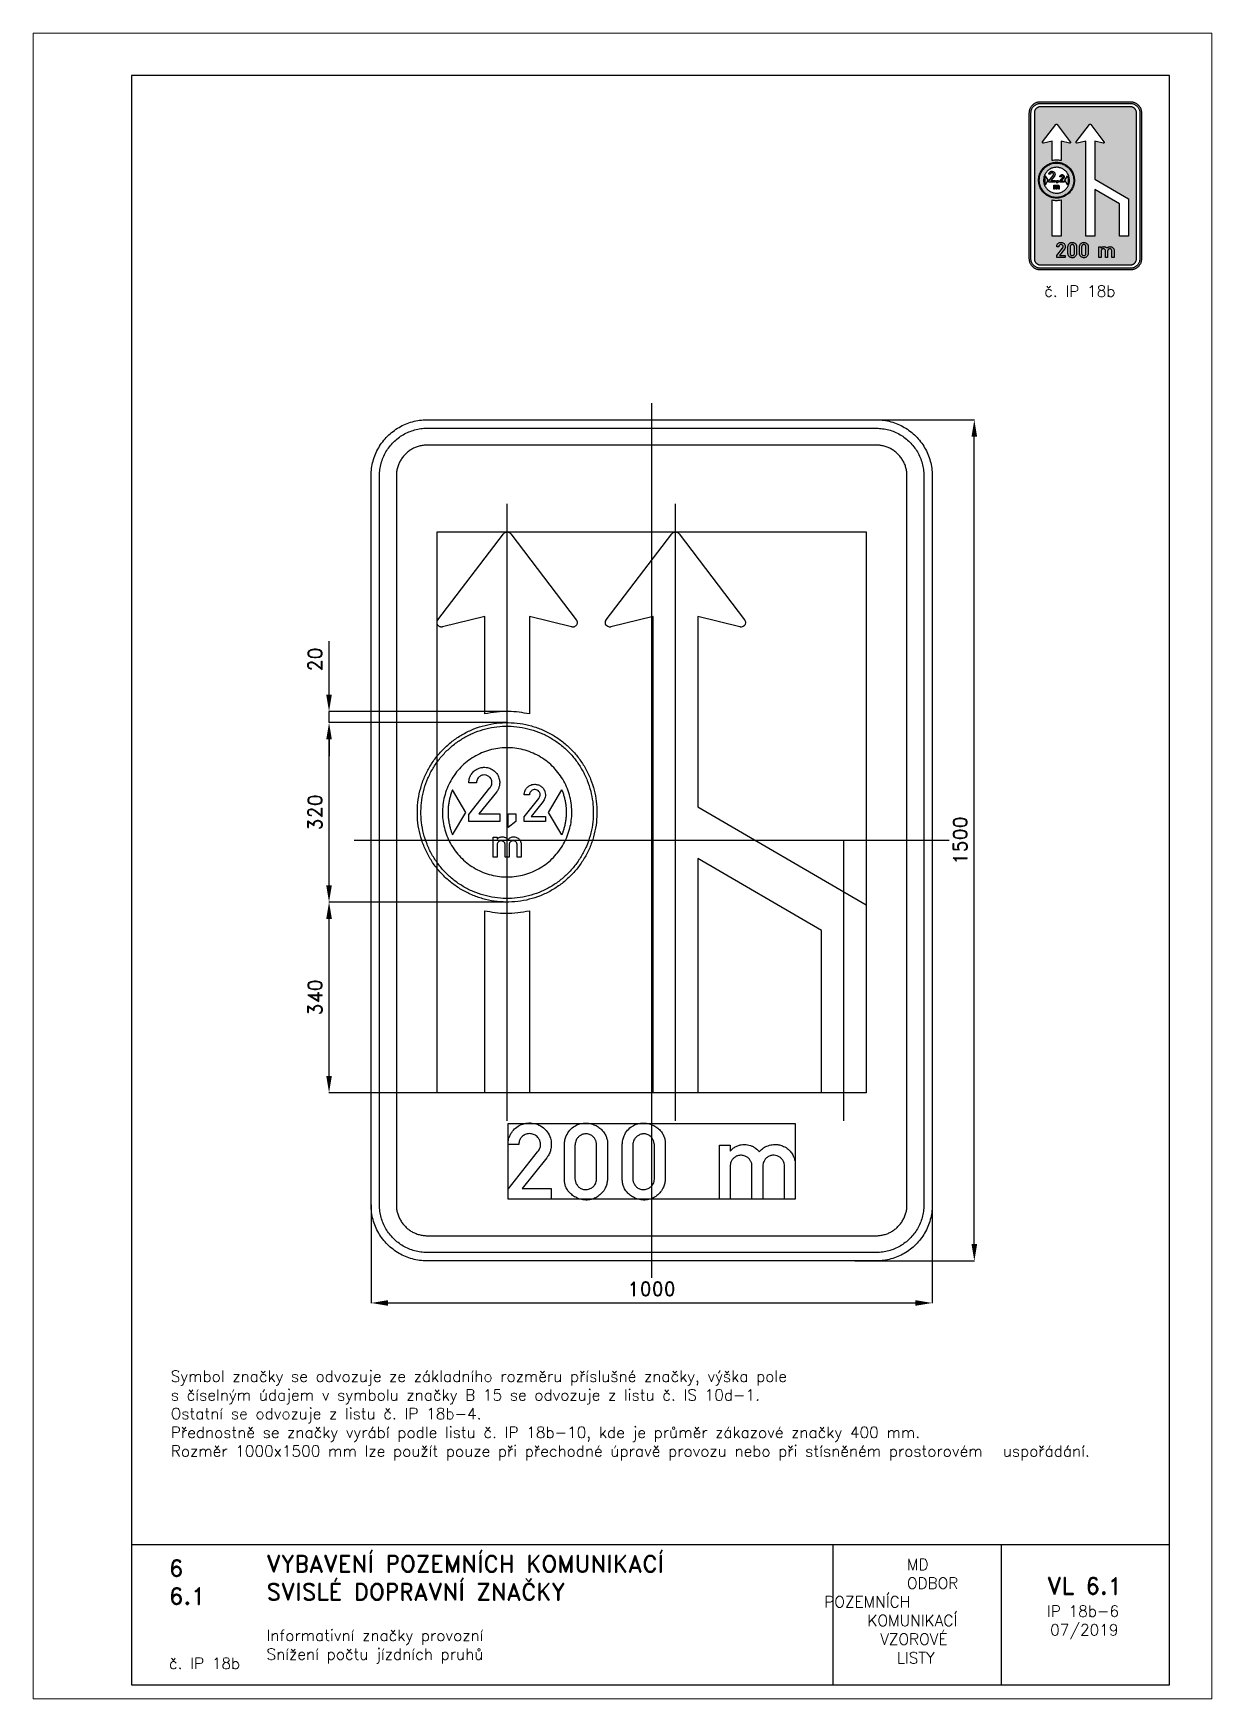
# Paper-space layout 'IP 18b-6' of a CAD drawing. Header units: millimetres. Extents: x 0 to 210, y 0 to 297.
# The model-space entities are those that its viewports show. They can reach past a viewport. Long polylines and large blocks are cut down to what shows.
import ezdxf

# ---------------------------------------------------------------- set-up
doc = ezdxf.new("R2010")
doc.units = ezdxf.units.MM
doc.header["$LTSCALE"] = 5
doc.linetypes.add('ČERCHOVANÁX2', pattern=[2, 1, -0.5, 0, -0.5])
doc.linetypes.add('ČÁRKOVANÁX2', pattern=[1.5, 1, -0.5])
for name, color, linetype in [('Kóty', 2, 'Continuous'), ('Rozpiska', 7, 'Continuous'), ('Značka', 7, 'Continuous')]:
    doc.layers.add(name, color=color, linetype=linetype)
doc.layers.add('Rámeček', color=6, linetype='Continuous', plot=False)
doc.styles.get("Standard").update_dxf_attribs({"font": 'romand.shx', "height": 25})
doc.dimstyles.get("Standard").update_dxf_attribs({"dimtxt": 25, "dimasz": 30, "dimexe": 0.18, "dimexo": 0.0625, "dimgap": 12.5, "dimtad": 1, "dimdec": 0, "dimzin": 0, "dimdsep": 46, "dimtxsty": 'Standard', "dimcen": 0.09, "dimadec": 0, "dimazin": 0, "dimtfac": 1, "dimtdec": 0, "dimtofl": 0, "dimtmove": 0, "dimatfit": 3, "dimfxl": 1, "dimtolj": 1, "dimtzin": 0, "dimarcsym": 0})

psp = doc.layouts.new('IP 18b-6')

# ---------------------------------------------------------------- texts
at = {"layer": 'Kóty', "insert": (24.5, 58.5), "char_height": 2, "attachment_point": 1}
psp.add_mtext_dynamic_manual_height_columns('{\\C7;Symbol značky se odvozuje ze základního rozměru příslušné značky, výška pole\\Ps číselným údajem v symbolu značky B 15 se odvozuje z listu č. IS 10d-1.\\H1.83333x; \\H0.54545x;\\POstatní se odvozuje z listu č. IP 18b-4.\\H1.55556x; \\H0.64286x;\\PPřednostně se značky vyrábí podle listu č. IP 18b-10, kde je průměr zákazové značky 400 mm. \\H1.64815x; \\H0.60674x;\\PRozměr 1000x1500 mm lze použít pouze při přechodné úpravě provozu nebo při stísněném prostorovém \\H1.61728x; \\H0.61832x;uspořádání.\\H1.62757x; }', width=191.0034, gutter_width=125, heights=[0], dxfattribs=at)
at = {"layer": 'Rozpiska', "color": 7, "attachment_point": 1}
for s, width, gutter_width, heights, insert, char_height in [('\\pi2.66667;č. IP 18b', 20, 125, [0], (177.5, 252), 2), ('6', 149.0422, 100, [0], (24.17, 24.77), 3), ('{\\C6;VYBAVENÍ POZEMNÍCH KOMUNIKACÍ\\P}SVISLÉ DOPRAVNÍ ZNAČKY{\\H1.34524x; }', 149.0422, 100, [0], (41.56, 25.56), 3), ('\\pi14.7414;{\\C6;MD\\P\\pi2.36044;}ODBOR POZEMNÍCH{\\H1.57143x; }\\P\\pi7.69378;KOMUNIKACÍ{\\H1.5x; }\\P\\pi9.97949;{\\C6;VZOROVÉ\\H1.47619x; \\H0.67742x;\\P\\pi12.93187;LISTY\\H1.26984x; }', 33.1018, 100, [0], (140.95, 24.95), 2), ('\\pi1.03113;{\\H1.5x;\\C6;VL 6.1\\P\\pi0.98347;\\H0.66667x;IP 18b-6\\H1.66666x; \\H0.6x;\\P\\pi1.5549;07/2019\\H1.80159x; }', 16.0623, 100, [0], (179.66, 21.61), 2), ('6.1', 149.0422, 100, [0], (24.17, 19.78), 3), ('{\\C6;Informativní značky provozní\\P}Snížení počtu jízdních pruhů{\\H1.83333x; }', 149.0422, 100, [0], (41.56, 12.29), 2), ('{\\C6;č. IP 18b}', 18.3305, 100, [2.67], (24.18, 7.3), 2)]:
    psp.add_mtext_dynamic_manual_height_columns(s, width=width, gutter_width=gutter_width, heights=heights, dxfattribs=dict(at, insert=insert, char_height=char_height))

msp = doc.modelspace()

# ---------------------------------------------------------------- blocks, each defined once
blk = doc.blocks.new('*D0')
at = {"layer": 'Defpoints', "color": 0, "transparency": 16777216}
for p in [(362, 750), (575, 750), (362, -750)]:
    blk.add_point(p, dxfattribs=at)
at = {"layer": 'Kóty', "color": 0, "lineweight": -2, "transparency": 16777216}
for p, q in [((362.1, 750), (575.2, 750)), ((575, -720), (575, 720)), ((362.1, -750), (575.2, -750))]:
    blk.add_line(p, q, dxfattribs=at)
at = {"layer": 'Kóty', "color": 0, "transparency": 16777216}
for points in [[(570, 720), (580, 720), (575, 750)], [(570, -720), (580, -720), (575, -750)]]:
    blk.add_solid(points, dxfattribs=at)
at = {"layer": 'Kóty', "color": 0, "transparency": 16777216, "insert": (550, 0), "char_height": 25, "attachment_point": 5, "rotation": 90}
blk.add_mtext('\\A1;1500', dxfattribs=at)
blk = doc.blocks.new('*D1')
at = {"layer": 'Defpoints', "color": 0, "transparency": 16777216}
for p in [(-500, -650), (500, -650), (500, -825)]:
    blk.add_point(p, dxfattribs=at)
at = {"layer": 'Kóty', "color": 0, "lineweight": -2, "transparency": 16777216}
for p, q in [((-500, -650.0625), (-500, -825.18)), ((500, -650.0625), (500, -825.18)), ((-470, -825), (470, -825))]:
    blk.add_line(p, q, dxfattribs=at)
at = {"layer": 'Kóty', "color": 0, "transparency": 16777216}
for points in [[(-470, -820), (-470, -830), (-500, -825)], [(470, -820), (470, -830), (500, -825)]]:
    blk.add_solid(points, dxfattribs=at)
at = {"layer": 'Kóty', "color": 0, "transparency": 16777216, "insert": (0, -800), "char_height": 25, "attachment_point": 5}
blk.add_mtext('\\A1;1000', dxfattribs=at)
blk = doc.blocks.new('*D2')
at = {"layer": 'Defpoints', "color": 0, "transparency": 16777216}
for p in [(-575, 210), (-258.5, 210), (-256.7, -110)]:
    blk.add_point(p, dxfattribs=at)
at = {"layer": 'Kóty', "color": 0, "lineweight": -2, "transparency": 16777216}
for p, q in [((-258.6, 210), (-575.2, 210)), ((-575, -80), (-575, 180)), ((-256.7, -110), (-575.2, -110))]:
    blk.add_line(p, q, dxfattribs=at)
at = {"layer": 'Kóty', "color": 0, "transparency": 16777216}
for points in [[(-580, 180), (-570, 180), (-575, 210)], [(-580, -80), (-570, -80), (-575, -110)]]:
    blk.add_solid(points, dxfattribs=at)
at = {"layer": 'Kóty', "color": 0, "transparency": 16777216, "insert": (-600, 50), "char_height": 25, "attachment_point": 5, "rotation": 90}
blk.add_mtext('\\A1;320', dxfattribs=at)
blk = doc.blocks.new('*D3')
at = {"layer": 'Defpoints', "color": 0, "transparency": 16777216}
for p in [(-575, 230), (-258.5, 210), (-257.6, 230)]:
    blk.add_point(p, dxfattribs=at)
at = {"layer": 'Kóty', "color": 0, "lineweight": -2, "transparency": 16777216}
for p, q in [((-575, 260), (-575, 355.5)), ((-257.7, 230), (-575.2, 230)), ((-258.6, 210), (-575.2, 210)), ((-575, 180), (-575, 150))]:
    blk.add_line(p, q, dxfattribs=at)
at = {"layer": 'Kóty', "color": 0, "transparency": 16777216}
for points in [[(-580, 260), (-570, 260), (-575, 230)], [(-580, 180), (-570, 180), (-575, 210)]]:
    blk.add_solid(points, dxfattribs=at)
at = {"layer": 'Kóty', "color": 0, "transparency": 16777216, "insert": (-600, 322.7), "char_height": 25, "attachment_point": 5, "rotation": 90}
blk.add_mtext('\\A1;20', dxfattribs=at)
blk = doc.blocks.new('*D4')
at = {"layer": 'Defpoints', "color": 0, "transparency": 16777216}
for p in [(-575, -110), (-256.7, -110), (-382.4, -450)]:
    blk.add_point(p, dxfattribs=at)
at = {"layer": 'Kóty', "color": 0, "lineweight": -2, "transparency": 16777216}
for p, q in [((-256.7, -110), (-575.2, -110)), ((-575, -420), (-575, -140)), ((-382.5, -450), (-575.2, -450))]:
    blk.add_line(p, q, dxfattribs=at)
at = {"layer": 'Kóty', "color": 0, "transparency": 16777216}
for points in [[(-580, -140), (-570, -140), (-575, -110)], [(-580, -420), (-570, -420), (-575, -450)]]:
    blk.add_solid(points, dxfattribs=at)
at = {"layer": 'Kóty', "color": 0, "transparency": 16777216, "insert": (-600, -280), "char_height": 25, "attachment_point": 5, "rotation": 90}
blk.add_mtext('\\A1;340', dxfattribs=at)

# ---------------------------------------------------------------- dimensions: what is measured, and where the dimension line sits
at = {"layer": 'Kóty'}
for base, p1, p2, picture, middle in [((575, 750), (362, -750), (362, 750), '*D0', (550, 0)), ((-575, 230), (-258.5, 210), (-257.6, 230), '*D3', (-600, 322.7)), ((-575, 210), (-256.7, -110), (-258.5, 210), '*D2', (-600, 50)), ((-575, -110), (-382.4, -450), (-256.7, -110), '*D4', (-600, -280))]:
    dim = msp.add_linear_dim(base=base, p1=p1, p2=p2, angle=90, dimstyle='Standard', dxfattribs=at)
    dim.commit()
    dim.dimension.update_dxf_attribs({"geometry": picture, "text_midpoint": middle})
dim = msp.add_linear_dim(base=(500, -825), p1=(-500, -650), p2=(500, -650), dimstyle='Standard', dxfattribs=at)
dim.commit()
dim.dimension.update_dxf_attribs({"geometry": '*D1', "text_midpoint": (0, -800)})

# ---------------------------------------------------------------- linework, layer by layer
at = {"layer": 'Kóty'}
for points in [[(-575, 210), (-575, 230)], [(575, -705), (575, -640)]]:
    msp.add_lwpolyline(points, dxfattribs=at)
at = {"layer": 'Značka', "color": 6, "linetype": 'ČERCHOVANÁX2', "ltscale": 5}
for points in [[(0, -780), (0, 780)], [(-257.6, -500), (-257.6, 600)], [(42.4, -500), (42.4, 600)], [(530, 0), (-530, 0)], [(342.4, -500), (342.4, 0)]]:
    msp.add_lwpolyline(points, dxfattribs=at)
at = {"layer": 'Značka', "color": 5}
for points in [[(-400, -750), (-400.4, -750), (-400.8, -750, -0.03218), (-413.7, -749.1, -0.035443), (-426.4, -746.5, -0.036267), (-438.7, -742.3, -0.03442), (-450.2, -736.5, -0.033722), (-461, -729.3, -0.034085), (-470.7, -720.7, -0.034209), (-479.3, -711, -0.034229), (-486.5, -700.2, -0.034044), (-492.3, -688.7, -0.033412), (-496.5, -676.4, -0.034127), (-499.1, -663.7, -0.036745), (-500, -650.8), (-500, -650.4), (-500, -650), (-500, 650), (-500, 650.4), (-500, 650.8, -0.03218), (-499.1, 663.7, -0.035441), (-496.5, 676.4, -0.03627), (-492.3, 688.7, -0.034417), (-486.5, 700.2, -0.033719), (-479.3, 711, -0.034078), (-470.7, 720.7, -0.034208), (-461, 729.3, -0.034227), (-450.2, 736.5, -0.034051), (-438.7, 742.3, -0.033416), (-426.4, 746.5, -0.034129), (-413.7, 749.1, -0.036746), (-400.8, 750), (-400.4, 750), (-400, 750), (400, 750), (400.4, 750), (400.8, 750, -0.032179), (413.7, 749.1, -0.035451), (426.4, 746.5, -0.036282), (438.7, 742.3, -0.034425), (450.2, 736.5, -0.033731), (461, 729.3, -0.034081), (470.7, 720.7, -0.034214), (479.3, 711, -0.034229), (486.5, 700.2, -0.034034), (492.3, 688.6, -0.033411), (496.5, 676.4, -0.034122), (499.1, 663.7, -0.036741), (500, 650.8), (500, 650.4), (500, 650), (500, -650), (500, -650.4), (500, -650.8, -0.032179), (499.1, -663.7, -0.035442), (496.5, -676.4, -0.036264), (492.3, -688.7, -0.034415), (486.5, -700.2, -0.033719), (479.3, -711, -0.034086), (470.7, -720.7, -0.034205), (461, -729.3, -0.03423), (450.2, -736.5, -0.034046), (438.7, -742.3, -0.033413), (426.4, -746.5, -0.034127), (413.7, -749.1, -0.036745), (400.8, -750), (400.4, -750), (400, -750), (-400, -750)], [(-400, -735), (-400.3, -735), (-400.7, -735, -0.03218), (-411.6, -734.2, -0.035443), (-422.4, -732, -0.036267), (-432.9, -728.5, -0.03442), (-442.7, -723.5, -0.033721), (-451.9, -717.4, -0.034085), (-460.1, -710.1, -0.034209), (-467.4, -701.9, -0.034229), (-473.5, -692.7, -0.034045), (-478.4, -682.9, -0.033412), (-482, -672.4, -0.034127), (-484.3, -661.6, -0.036745), (-485, -650.7), (-485, -650.3), (-485, -650), (-485, 650), (-485, 650.3), (-485, 650.7, -0.032181), (-484.2, 661.6, -0.035444), (-482, 672.4, -0.036267), (-478.5, 682.9, -0.034419), (-473.5, 692.7, -0.033711), (-467.4, 701.9, -0.034078), (-460.1, 710.1, -0.034195), (-451.9, 717.4, -0.034219), (-442.7, 723.5, -0.034051), (-432.9, 728.4, -0.033409), (-422.4, 732, -0.034121), (-411.6, 734.3, -0.036745), (-400.7, 735), (-400.3, 735), (-400, 735), (400, 735), (400.3, 735), (400.7, 735, -0.032174), (411.6, 734.2, -0.03544), (422.4, 732, -0.036261), (432.9, 728.5, -0.03443), (442.7, 723.5, -0.033731), (451.9, 717.4, -0.03408), (460.1, 710.1, -0.034212), (467.4, 701.9, -0.03423), (473.5, 692.7, -0.034037), (478.4, 682.9, -0.033418), (482, 672.4, -0.034127), (484.3, 661.6, -0.036751), (485, 650.7), (485, 650.3), (485, 650), (485, -650), (485, -650.3), (485, -650.7, -0.032185), (484.2, -661.6, -0.03545), (482, -672.4, -0.036271), (478.5, -682.9, -0.034419), (473.5, -692.7, -0.033715), (467.4, -701.9, -0.034083), (460.1, -710.1, -0.034209), (451.9, -717.4, -0.034231), (442.7, -723.5, -0.034042), (432.9, -728.4, -0.033411), (422.4, -732, -0.034127), (411.6, -734.3, -0.036745), (400.7, -735), (400.3, -735), (400, -735), (-400, -735)], [(-400, -705), (400, -705), (400.2, -705), (400.4, -705, 0.03218), (407.5, -704.5, 0.035442), (414.5, -703.1, 0.036265), (421.3, -700.8, 0.034422), (427.6, -697.6, 0.033717), (433.6, -693.6, 0.034088), (438.9, -688.9, 0.034212), (443.6, -683.6, 0.034229), (447.6, -677.6, 0.034042), (450.7, -671.3, 0.033412), (453.1, -664.5, 0.034125), (454.5, -657.5, 0.036743), (455, -650.4), (455, -650.2), (455, -650), (455, 650), (455, 650.2), (455, 650.4, 0.032187), (454.5, 657.5, 0.035442), (453.1, 664.5, 0.036278), (450.8, 671.3, 0.034421), (447.6, 677.6, 0.033718), (443.6, 683.5, 0.034078), (438.9, 688.9, 0.034199), (433.6, 693.6, 0.034236), (427.6, 697.6, 0.03403), (421.3, 700.8, 0.033395), (414.5, 703, 0.034109), (407.5, 704.5, 0.036744), (400.4, 705), (400.2, 705), (400, 705), (-400, 705), (-400.2, 705), (-400.4, 705, 0.032171), (-407.5, 704.5, 0.035429), (-414.5, 703, 0.036266), (-421.3, 700.8, 0.034431), (-427.6, 697.6, 0.033735), (-433.6, 693.6, 0.034079), (-438.9, 688.9, 0.034224), (-443.6, 683.5, 0.034235), (-447.6, 677.6, 0.03404), (-450.7, 671.3, 0.033409), (-453.1, 664.5, 0.034125), (-454.5, 657.5, 0.036745), (-455, 650.4), (-455, 650.2), (-455, 650), (-455, -650), (-455, -650.2), (-455, -650.4, 0.03218), (-454.5, -657.5, 0.035443), (-453.1, -664.5, 0.036267), (-450.8, -671.3, 0.034421), (-447.6, -677.6, 0.033721), (-443.6, -683.6, 0.034084), (-438.9, -688.9, 0.034208), (-433.6, -693.6, 0.03423), (-427.6, -697.6, 0.034044), (-421.3, -700.7, 0.033412), (-414.5, -703.1, 0.034127), (-407.5, -704.5, 0.036745), (-400.4, -705), (-400.2, -705), (-400, -705)], [(-297.6, 225.4), (-297.6, 375.2), (-297.6, 399.2), (-372.6, 380.7), (-373, 380.6, -0.009833), (-373.3, 380.5, -0.052614), (-374.9, 380.4, -0.052733), (-376.5, 380.7, -0.065466), (-378.3, 381.4, -0.065391), (-379.9, 382.5, -0.06536), (-381.2, 384, -0.065197), (-382, 385.8, -0.064879), (-382.5, 387.7, -0.063615), (-382.4, 389.7, -0.052648), (-382, 391.2, -0.057348), (-381.3, 392.6), (-381.1, 392.9), (-380.9, 393.3), (-264, 546.8), (-263.7, 547.1), (-263.5, 547.4, -0.049034), (-262.4, 548.4, -0.049193), (-261.2, 549.2, -0.061108), (-259.4, 549.8, -0.061404), (-257.6, 550, -0.061039), (-255.8, 549.8, -0.059442), (-254, 549.2, -0.049144), (-252.8, 548.4, -0.053584), (-251.7, 547.4), (-251.5, 547.1), (-251.2, 546.8), (-134.3, 393.3), (-134.1, 392.9), (-133.9, 392.6, -0.052568), (-133.2, 391.2, -0.0526), (-132.8, 389.7, -0.065439), (-132.7, 387.7, -0.065403), (-133.2, 385.8, -0.065278), (-134, 384, -0.065205), (-135.3, 382.5, -0.064816), (-136.9, 381.4, -0.06369), (-138.7, 380.7, -0.052705), (-140.3, 380.4, -0.057454), (-141.9, 380.5), (-142.3, 380.6), (-142.6, 380.7), (-217.6, 399.2), (-217.6, 375.2), (-217.6, 225.5, 0.009797), (-236.4, 228.5, 0.029936), (-255.2, 230, 0.033668), (-276.4, 228.7, 0.010997), (-297.6, 225.4)], [(382.4, -450), (302.4, -450), (302.4, -161), (82.4, -32.6), (82.4, -450), (2.4, -450), (2.4, 375.2), (2.4, 399.2), (-72.6, 380.7), (-73, 380.6), (-73.3, 380.5), (-74.9, 380.4), (-76.5, 380.7), (-78.3, 381.4), (-79.9, 382.5), (-81.2, 384), (-82, 385.8), (-82.5, 387.7), (-82.4, 389.7), (-82, 391.2), (-81.3, 392.6), (-81.1, 392.9), (-80.9, 393.3), (36, 546.8), (36.3, 547.1), (36.5, 547.4), (37.6, 548.4), (38.8, 549.2), (40.6, 549.8), (42.4, 550, -0.06102), (44.2, 549.8), (45.9, 549.2), (47.2, 548.4), (48.3, 547.4), (48.5, 547.1), (48.8, 546.8), (165.6, 393.3), (165.9, 392.9), (166.1, 392.6), (166.8, 391.2), (167.2, 389.7), (167.3, 387.7), (166.8, 385.8), (166, 384), (164.7, 382.5), (163.1, 381.4), (161.3, 380.7), (159.7, 380.4, -0.057454), (158.1, 380.5), (157.7, 380.6), (157.4, 380.7), (82.4, 399.2), (82.4, 375.2), (82.4, 60), (382.4, -115), (382.4, -450)], [(-97.6, 50), (-97.6, 49), (-97.6, 47.9, -0.032168), (-99.2, 27, -0.035727), (-103.6, 6.6, -0.036661), (-110.5, -13.2, -0.034754), (-120.1, -31.8, -0.034044), (-131.9, -49.1, -0.034452), (-146, -64.6, -0.034555), (-161.8, -78.3, -0.034428), (-179.4, -89.6, -0.034389), (-198.3, -98.7, -0.034417), (-218.2, -105.1, -0.034422), (-238.8, -109, -0.034418), (-259.7, -110, -0.034419), (-280.6, -108.4, -0.034414), (-301, -104, -0.034417), (-320.8, -97.1, -0.034422), (-339.4, -87.5, -0.034424), (-356.7, -75.7, -0.034417), (-372.2, -61.6, -0.034419), (-385.9, -45.8, -0.034419), (-397.2, -28.2, -0.034421), (-406.3, -9.3, -0.034419), (-412.7, 10.6, -0.034417), (-416.6, 31.2, -0.034416), (-417.6, 52.1, -0.034416), (-416, 73, -0.034412), (-411.6, 93.4, -0.034416), (-404.7, 113.2, -0.034417), (-395.1, 131.8, -0.034415), (-383.3, 149.1, -0.034417), (-369.2, 164.6, -0.03442), (-353.4, 178.3, -0.034415), (-335.8, 189.6, -0.034419), (-316.9, 198.7, -0.034414), (-297, 205.1, -0.034414), (-276.4, 209, -0.034419), (-255.5, 210, -0.034416), (-234.6, 208.4, -0.034418), (-214.2, 204, -0.034417), (-194.4, 197.1, -0.034414), (-175.8, 187.5, -0.034418), (-158.5, 175.7, -0.034411), (-143, 161.6, -0.034409), (-129.3, 145.8, -0.034487), (-118, 128.2, -0.034422), (-108.9, 109.3, -0.034079), (-102.5, 89.4, -0.032791), (-98.7, 69.8, -0.034269), (-97.6, 50)], [(-325.8, 33.4), (-325.8, 46.2), (-288.2, 93.6, 0.004071), (-287.7, 94.3, 0.012139), (-287.1, 95, 0.08299), (-285.1, 99.3, 0.094408), (-284.7, 104, 0.092134), (-285.6, 108.2, 0.08404), (-288.1, 111.9, 0.098137), (-292.3, 115.3, 0.106051), (-297.5, 116.6, 0.106168), (-302.8, 116, 0.099954), (-307.4, 113.3, 0.083722), (-310.2, 109.9, 0.091648), (-311.8, 105.9, 0.026146), (-312, 104.4, 0.008682), (-312.1, 102.9), (-325.8, 102.9, -0.003377), (-325.8, 104.2, -0.010131), (-325.7, 105.5, -0.059422), (-324.6, 111.3, -0.058235), (-322.1, 116.7, -0.072151), (-317.6, 122.6, -0.072222), (-311.5, 127, -0.061479), (-305.7, 129.4, -0.059941), (-299.5, 130.3, -0.083063), (-290.6, 129.2, -0.087047), (-282.5, 125.3, -0.087765), (-276.1, 119.1, -0.087799), (-272.1, 111.1, -0.068484), (-270.9, 104.2, -0.062422), (-271.5, 97.3, -0.05069), (-273, 92.1, -0.061844), (-275.6, 87.5, -0.008353), (-276.1, 86.8, -0.002783), (-276.6, 86.1), (-307.9, 47.1), (-270.9, 47.1), (-270.9, 33.4), (-325.8, 33.4)], [(-354.9, 9.7), (-331.5, 50), (-354.9, 90.3), (-354.9, 90.3), (-355, 90.2), (-355.1, 89.9), (-355.2, 89.7), (-355.3, 89.4), (-355.4, 89, 0.008441), (-356.7, 85.8, 0.010131), (-357.8, 82.5, 0.009595), (-358.8, 79.2, 0.006815), (-359.6, 75.9, 0.006632), (-360.5, 72.6, 0.009046), (-361.2, 69.2, 0.009795), (-361.7, 65.8, 0.008885), (-362.2, 62.4, 0.008869), (-362.6, 59, 0.009745), (-362.8, 55.5, 0.009043), (-362.9, 52.1, 0.006757), (-362.9, 48.6, 0.006755), (-362.8, 45.2, 0.009039), (-362.6, 41.7, 0.009746), (-362.3, 38.3, 0.008884), (-361.8, 34.9, 0.00889), (-361.3, 31.5, 0.009763), (-360.6, 28.1, 0.009034), (-359.8, 24.8, 0.006697), (-358.9, 21.4, 0.005982), (-358.1, 18.4, 0.007979), (-357.1, 15.5, 0.007189), (-356.3, 13.1, 0.007211), (-355.4, 10.8), (-355.1, 10.3), (-354.9, 9.7)], [(-227.1, 33.4), (-227.1, 42.2), (-201.2, 74.8, 0.004071), (-200.9, 75.2, 0.012139), (-200.5, 75.7, 0.08299), (-199.1, 78.7, 0.094408), (-198.8, 81.9, 0.092134), (-199.5, 84.8, 0.08404), (-201.1, 87.4, 0.098137), (-204.1, 89.7, 0.106051), (-207.6, 90.6, 0.106168), (-211.2, 90.2, 0.099954), (-214.4, 88.3, 0.083722), (-216.4, 86, 0.091648), (-217.5, 83.2, 0.026146), (-217.6, 82.2, 0.008682), (-217.7, 81.2), (-227.1, 81.2, -0.003377), (-227.1, 82.1, -0.010131), (-227, 83, -0.059422), (-226.3, 86.9, -0.058235), (-224.6, 90.7, -0.072151), (-221.4, 94.7, -0.072222), (-217.3, 97.7, -0.061479), (-213.3, 99.4, -0.059941), (-209, 100, -0.083063), (-202.9, 99.3, -0.087047), (-197.3, 96.6, -0.087765), (-192.9, 92.3, -0.087799), (-190.2, 86.8, -0.068484), (-189.3, 82.1, -0.062422), (-189.7, 77.3, -0.05069), (-190.8, 73.8, -0.061844), (-192.6, 70.6, -0.008353), (-192.9, 70.1, -0.002783), (-193.3, 69.6), (-214.8, 42.8), (-189.4, 42.8), (-189.4, 33.4), (-227.1, 33.4)], [(-160.3, 9.7), (-183.7, 50), (-160.3, 90.3), (-160.3, 90.3), (-160.2, 90.2), (-160.1, 89.9), (-160, 89.7), (-159.9, 89.4), (-159.8, 89, -0.008441), (-158.5, 85.8, -0.010131), (-157.4, 82.5, -0.009595), (-156.4, 79.2, -0.006815), (-155.6, 75.9, -0.006632), (-154.7, 72.6, -0.009046), (-154, 69.2, -0.009795), (-153.5, 65.8, -0.008885), (-153, 62.4, -0.008869), (-152.6, 59, -0.009745), (-152.4, 55.5, -0.009043), (-152.3, 52.1, -0.006757), (-152.3, 48.6, -0.006755), (-152.4, 45.2, -0.009039), (-152.6, 41.7, -0.009746), (-152.9, 38.3, -0.008884), (-153.4, 34.9, -0.00889), (-153.9, 31.5, -0.009763), (-154.6, 28.1, -0.009034), (-155.4, 24.8, -0.006697), (-156.3, 21.4, -0.005982), (-157.1, 18.4, -0.007979), (-158.1, 15.5, -0.007189), (-158.9, 13.1, -0.007211), (-159.8, 10.8), (-160.1, 10.3), (-160.3, 9.7)], [(-282.6, -29.7), (-282.6, 5.9), (-275.4, 5.9), (-275.4, 1.9, -0.003192), (-275, 2.3, -0.009567), (-274.6, 2.8, -0.0538), (-272.7, 4.4, -0.054629), (-270.4, 5.5, -0.049773), (-268.3, 6.1, -0.049909), (-266.1, 6.3, -0.044596), (-264.1, 6.2, -0.045347), (-262.2, 5.7, -0.041532), (-260.4, 4.9, -0.034771), (-258.8, 3.8, -0.023454), (-257.9, 3.1, -0.033511), (-257.1, 2.3, -0.015001), (-256.7, 1.9), (-256.3, 1.4, -0.003807), (-255.9, 1.9, -0.011411), (-255.5, 2.4, -0.072056), (-252.8, 4.5, -0.066461), (-249.7, 5.8, -0.035519), (-247.9, 6.2, -0.035837), (-246.1, 6.3, -0.050519), (-243.6, 6.1, -0.049652), (-241.1, 5.4, -0.068284), (-238, 3.7, -0.073295), (-235.5, 1.3, -0.056851), (-234, -1.1, -0.048832), (-233.1, -3.7, -0.019163), (-232.8, -4.6, -0.025008), (-232.7, -5.6, -0.009364), (-232.6, -6), (-232.6, -6.5), (-232.6, -29.7), (-239.8, -29.7), (-239.8, -7.9), (-239.8, -7.6), (-239.8, -7.4, 0.050214), (-240, -6, 0.050892), (-240.5, -4.8, 0.067722), (-241.5, -3.3, 0.066947), (-242.8, -2.1, 0.073523), (-244.6, -1.1, 0.074318), (-246.6, -0.8, 0.080744), (-248.8, -1, 0.08067), (-250.8, -1.9, 0.070504), (-252.2, -3.1, 0.07539), (-253.2, -4.6, 0.050747), (-253.7, -5.9, 0.032977), (-254, -7.2), (-254, -7.4), (-254, -7.6), (-254, -29.7), (-261.2, -29.7), (-261.2, -7.8), (-261.2, -7.5, 0.009724), (-261.2, -7.2, 0.073755), (-261.6, -5.4, 0.069017), (-262.5, -3.8, 0.074723), (-263.9, -2.3, 0.073776), (-265.6, -1.3, 0.089058), (-268.1, -0.8, 0.093654), (-270.6, -1.1, 0.073311), (-272.3, -1.9, 0.071137), (-273.7, -3.2, 0.077006), (-274.8, -4.9, 0.077985), (-275.4, -7, 0.008047), (-275.4, -7.2), (-275.4, -7.5), (-275.4, -29.7), (-282.6, -29.7)], [(-297.6, -125.5, 0.009805), (-278.8, -128.5, 0.02994), (-260, -130, 0.033665), (-238.8, -128.7, 0.010996), (-217.6, -125.4), (-217.6, -450), (-297.6, -450), (-297.6, -125.5)], [(-256, -640), (-256, -622), (-203.2, -555.5), (-202.4, -554.5), (-201.7, -553.5, 0.082979), (-198.8, -547.5, 0.094398), (-198.2, -540.9, 0.092153), (-199.6, -534.9, 0.084026), (-203, -529.7, 0.098147), (-209, -525, 0.106049), (-216.2, -523.1, 0.106166), (-223.6, -524, 0.099953), (-230.1, -527.8, 0.083728), (-234.2, -532.5, 0.091654), (-236.3, -538.2), (-236.6, -540.2), (-236.8, -542.3), (-256, -542.3), (-256, -540.5), (-255.9, -538.7, -0.059423), (-254.3, -530.6, -0.058226), (-250.8, -523, -0.072148), (-244.4, -514.7, -0.07222), (-235.9, -508.6, -0.061481), (-227.8, -505.3, -0.059942), (-219, -504, -0.083062), (-206.6, -505.4, -0.087044), (-195.2, -510.9, -0.08776), (-186.2, -519.7, -0.087787), (-180.6, -530.9, -0.068479), (-178.9, -540.5, -0.062417), (-179.7, -550.3, -0.05069), (-181.8, -557.5, -0.06184), (-185.5, -564), (-186.2, -565), (-186.9, -566), (-230.8, -620.7), (-179, -620.7), (-179, -640), (-256, -640)], [(-155.3, -544.1), (-155.3, -542.9), (-155.3, -541.7, -0.049027), (-154.5, -534.3, -0.049993), (-152.1, -527.2, -0.079542), (-145.9, -517, -0.089097), (-136.8, -509.4, -0.059795), (-129.8, -506.2, -0.052021), (-122.3, -504.6, -0.062017), (-112.5, -504.6, -0.0645), (-103, -507, -0.055438), (-95.6, -510.7, -0.055487), (-89.2, -515.9, -0.051106), (-84.6, -521.5, -0.054889), (-81.2, -528, -0.045257), (-79.5, -533.5, -0.045992), (-78.8, -539.3), (-78.7, -541.3), (-78.8, -543.3), (-78.8, -602.1), (-78.8, -603.3), (-78.8, -604.5, -0.051778), (-79.7, -611.5, -0.049691), (-82, -618.2, -0.066797), (-87, -626.7, -0.065912), (-94.1, -633.5, -0.061103), (-101.7, -638.2, -0.064144), (-110.2, -640.8, -0.069662), (-120, -641.3, -0.06745), (-129.6, -639.2, -0.056816), (-137.3, -635.5, -0.049603), (-144.1, -630.3, -0.048062), (-149.2, -624.8, -0.065902), (-152.9, -618.2, -0.054756), (-154.7, -612.3, -0.042369), (-155.3, -606.2), (-155.4, -604.1), (-155.3, -602.1), (-155.3, -544.1)], [(-52.3, -544.1), (-52.3, -542.9), (-52.3, -541.7, -0.049027), (-51.5, -534.3, -0.049993), (-49.1, -527.2, -0.079542), (-42.9, -517, -0.089097), (-33.8, -509.4, -0.059795), (-26.8, -506.2, -0.052021), (-19.3, -504.6, -0.062017), (-9.5, -504.6, -0.0645), (0, -507, -0.055438), (7.4, -510.7, -0.055487), (13.8, -515.9, -0.051106), (18.4, -521.5, -0.054889), (21.8, -528, -0.045257), (23.5, -533.5, -0.045992), (24.2, -539.3), (24.3, -541.3), (24.2, -543.3), (24.2, -602.1), (24.2, -603.3), (24.2, -604.5, -0.051778), (23.3, -611.5, -0.049691), (21, -618.2, -0.066797), (16, -626.7, -0.065912), (8.9, -633.5, -0.061103), (1.3, -638.2, -0.064144), (-7.2, -640.8, -0.069662), (-17, -641.3, -0.06745), (-26.5, -639.2, -0.056816), (-34.2, -635.5, -0.049603), (-41.1, -630.3, -0.048062), (-46.2, -624.8, -0.065902), (-49.9, -618.2, -0.054756), (-51.7, -612.3, -0.042369), (-52.3, -606.2), (-52.4, -604.1), (-52.3, -602.1), (-52.3, -544.1)], [(-136.8, -544.1), (-136.8, -602.1), (-136.8, -602.9), (-136.8, -603.7, 0.073896), (-135.9, -608.7, 0.059534), (-133.6, -613.4, 0.07072), (-129.8, -618.2, 0.094586), (-124.7, -621.5, 0.108402), (-118, -622.8, 0.087552), (-111, -621.5, 0.078152), (-105.5, -618.6, 0.08816), (-101.3, -614.2, 0.061776), (-99.4, -610.5, 0.061171), (-98.4, -606.5), (-98.2, -604.3), (-98.1, -602.1), (-98.1, -544.1), (-98.2, -542.2), (-98.5, -540.3, 0.058339), (-99.7, -535.5, 0.06472), (-102.1, -531.2, 0.088089), (-106.7, -526.6, 0.097889), (-112.6, -523.9, 0.099846), (-119.2, -523.5, 0.088265), (-125.5, -525.5, 0.074164), (-130.2, -528.7, 0.0757), (-133.7, -533.1, 0.0526), (-135.4, -536.7, 0.046116), (-136.4, -540.6), (-136.6, -542.4), (-136.8, -544.1)], [(-33.8, -544.1), (-33.8, -602.1), (-33.8, -602.9), (-33.8, -603.7, 0.073896), (-32.8, -608.7, 0.059534), (-30.6, -613.4, 0.07072), (-26.8, -618.2, 0.094586), (-21.7, -621.5, 0.108402), (-15, -622.8, 0.087552), (-8, -621.5, 0.078152), (-2.5, -618.6, 0.08816), (1.7, -614.2, 0.061776), (3.6, -610.5, 0.061171), (4.7, -606.5), (4.8, -604.3), (4.9, -602.1), (4.9, -544.1), (4.8, -542.2), (4.5, -540.3, 0.058339), (3.3, -535.5, 0.06472), (0.9, -531.2, 0.088089), (-3.7, -526.6, 0.097889), (-9.6, -523.9, 0.099846), (-16.2, -523.5, 0.088265), (-22.5, -525.5, 0.074164), (-27.2, -528.7, 0.0757), (-30.7, -533.1, 0.0526), (-32.4, -536.7, 0.046116), (-33.4, -540.6), (-33.6, -542.4), (-33.8, -544.1)], [(120.7, -640), (120.7, -543.5), (140, -543.5), (140, -554.3), (141.1, -553.1), (142.2, -551.9, -0.053826), (147.4, -547.6, -0.054636), (153.5, -544.6, -0.049778), (159.4, -542.8, -0.049905), (165.4, -542.3, -0.044599), (170.8, -542.7, -0.045344), (176, -544.1, -0.041534), (180.8, -546.2, -0.034755), (185.2, -549), (187.6, -550.9), (189.8, -553.1), (190.8, -554.3), (191.8, -555.6), (192.9, -554.2), (194.1, -552.9, -0.072075), (201.3, -547.3, -0.066457), (209.9, -543.8, -0.03551), (214.6, -542.7, -0.035838), (219.4, -542.3, -0.05052), (226.3, -542.9, -0.04966), (233, -544.8, -0.06829), (241.4, -549.3, -0.073302), (248.2, -556, -0.056844), (252.2, -562.4, -0.048865), (254.8, -569.4), (255.5, -572), (255.9, -574.6), (256, -575.8), (256, -577), (256, -640), (236.7, -640), (236.7, -580.9), (236.6, -580.2), (236.6, -579.4), (236, -575.8), (234.7, -572.4, 0.067689), (232, -568.3, 0.066944), (228.3, -565, 0.073553), (223.5, -562.6, 0.074316), (218.2, -561.6, 0.080741), (212.3, -562.2, 0.08066), (206.9, -564.6, 0.070507), (203, -567.8, 0.075361), (200.2, -571.9, 0.050741), (198.9, -575.4), (198.2, -579.1), (198.1, -579.6), (198, -580.1), (198, -640), (178.7, -640), (178.7, -580.5), (178.7, -579.7), (178.6, -578.9, 0.073777), (177.5, -574.1, 0.069026), (175, -569.7, 0.074719), (171.3, -565.8, 0.073774), (166.6, -563.1, 0.089056), (159.9, -561.6, 0.093657), (153.2, -562.5, 0.073326), (148.6, -564.7, 0.071143), (144.8, -568, 0.077005), (141.7, -572.8, 0.077991), (140.2, -578.3), (140.1, -579.1), (140, -579.8), (140, -640), (120.7, -640)]]:
    msp.add_lwpolyline(points, format="xyb", dxfattribs=at)
at = {"layer": 'Značka', "color": 6, "linetype": 'ČÁRKOVANÁX2', "ltscale": 2.5}
for points in [[(-382.4, -450), (-382.4, 550), (382.4, 550), (382.4, -450), (-382.4, -450)], [(-256, -640), (-256, -505), (256, -505), (256, -640), (-256, -640)]]:
    msp.add_lwpolyline(points, dxfattribs=at)
at = {"layer": 'Značka', "color": 1}
for points in [[(-104, 50), (-104, 49), (-104, 48, -0.03217), (-105.5, 28, -0.035725), (-109.8, 8.3, -0.036662), (-116.4, -10.7, -0.03475), (-125.6, -28.5, -0.034042), (-136.9, -45.1, -0.034455), (-150.4, -60, -0.034563), (-165.7, -73.1, -0.034427), (-182.5, -84, -0.034388), (-200.7, -92.7, -0.034416), (-219.8, -98.9, -0.034423), (-239.5, -102.6, -0.034417), (-259.6, -103.6, -0.034413), (-279.7, -102.1, -0.034417), (-299.3, -97.8, -0.034417), (-318.3, -91.2, -0.034416), (-336.1, -82, -0.034411), (-352.7, -70.7, -0.034417), (-367.6, -57.2, -0.034415), (-380.7, -41.9, -0.034412), (-391.6, -25.1, -0.034426), (-400.3, -6.9, -0.034422), (-406.5, 12.2, -0.034412), (-410.2, 31.9, -0.034409), (-411.2, 52, -0.034419), (-409.7, 72, -0.034417), (-405.4, 91.7, -0.034414), (-398.8, 110.7, -0.034418), (-389.6, 128.5, -0.034415), (-378.3, 145.1, -0.034417), (-364.8, 160, -0.034411), (-349.5, 173.1, -0.034413), (-332.7, 184, -0.034415), (-314.5, 192.7, -0.034416), (-295.4, 198.9, -0.034422), (-275.7, 202.6, -0.034418), (-255.6, 203.6, -0.034416), (-235.6, 202.1, -0.034417), (-215.9, 197.8, -0.034418), (-196.9, 191.2, -0.034422), (-179.1, 182, -0.034415), (-162.5, 170.7, -0.034406), (-147.6, 157.2, -0.034413), (-134.5, 141.9, -0.034491), (-123.6, 125.1, -0.034417), (-114.9, 106.9, -0.034078), (-108.7, 87.8, -0.032787), (-105.1, 69, -0.034263), (-104, 50)], [(-142.4, 50), (-142.4, 50.8), (-142.4, 51.5, 0.03217), (-143.6, 66.5, 0.03572), (-146.7, 81.3, 0.036666), (-151.7, 95.5, 0.034761), (-158.6, 108.9, 0.034046), (-167.1, 121.3, 0.034455), (-177.2, 132.5, 0.034567), (-188.6, 142.3, 0.03443), (-201.3, 150.5, 0.034396), (-214.9, 157, 0.034423), (-229.2, 161.7, 0.034424), (-244.1, 164.5, 0.034419), (-259.1, 165.2, 0.034417), (-274.1, 164.1, 0.034416), (-288.9, 160.9, 0.034416), (-303.1, 155.9, 0.034424), (-316.5, 149, 0.034418), (-329, 140.5, 0.034414), (-340.1, 130.4, 0.034415), (-349.9, 119, 0.03442), (-358.1, 106.3, 0.034409), (-364.6, 92.7, 0.034418), (-369.3, 78.4, 0.034423), (-372.1, 63.5, 0.034419), (-372.8, 48.5, 0.034421), (-371.7, 33.5, 0.034413), (-368.5, 18.7, 0.034422), (-363.5, 4.5, 0.034421), (-356.6, -8.9, 0.034411), (-348.1, -21.4, 0.03442), (-338, -32.5, 0.034412), (-326.6, -42.3, 0.034414), (-313.9, -50.5, 0.034415), (-300.3, -57, 0.034419), (-286, -61.7, 0.034416), (-271.1, -64.5, 0.034415), (-256.1, -65.2, 0.034416), (-241.1, -64.1, 0.034426), (-226.3, -60.9, 0.034417), (-212.1, -55.9, 0.034414), (-198.7, -49, 0.034424), (-186.3, -40.5, 0.034408), (-175.1, -30.4, 0.034411), (-165.3, -19, 0.034487), (-157.1, -6.3, 0.034412), (-150.6, 7.3, 0.034071), (-145.9, 21.6, 0.032781), (-143.2, 35.7, 0.034272), (-142.4, 50)]]:
    msp.add_lwpolyline(points, format="xyb", dxfattribs=at)
at = {"layer": 'Značka', "color": 5}
msp.add_lwpolyline([(-255.9, 23), (-255.9, 47.2), (-242.1, 47.2), (-242.1, 33.4), (-255.9, 23)], dxfattribs=at)

msp.set_redraw_order([(e.dxf.handle, doc.entitydb.next_handle()) for e in msp.query("TEXT MTEXT ATTDEF DIMENSION ARC_DIMENSION")])  # texts and dimensions are drawn at this point

# ---------------------------------------------------------------- hatches: boundary and pattern name
at = {"layer": 'Značka'}
h = psp.add_hatch(color=170, dxfattribs=at)
h.dxf.hatch_style = 1
edge = h.paths.add_edge_path(flags=16)
edge.add_line((179.5, 255.1), (179.49, 255.1))
edge.add_line((179.49, 255.1), (179.49, 255.1))
edge.add_arc((179.5, 256.81), 1.71, 262.3048, 269.6775, ccw=False)
edge.add_arc((179.48, 256.66), 1.56, 254.206, 262.3257, ccw=False)
edge.add_arc((179.43, 256.63), 1.52, 247.1644, 255.4727, ccw=False)
edge.add_arc((179.46, 256.71), 1.6, 239.282, 247.1671, ccw=False)
edge.add_arc((179.46, 256.75), 1.63, 232.4409, 240.164, ccw=False)
edge.add_arc((179.45, 256.73), 1.62, 224.6388, 232.446, ccw=False)
edge.add_arc((179.43, 256.75), 1.61, 217.5915, 225.4254, ccw=False)
edge.add_arc((179.43, 256.74), 1.61, 209.7334, 217.5728, ccw=False)
edge.add_arc((179.42, 256.77), 1.62, 202.7132, 210.5142, ccw=False)
edge.add_arc((179.45, 256.78), 1.65, 195.0286, 202.6824, ccw=False)
edge.add_arc((179.42, 256.79), 1.62, 188.0218, 195.8386, ccw=False)
edge.add_arc((179.3, 256.78), 1.5, 179.5984, 188.0159, ccw=False)
edge.add_line((177.8, 256.79), (177.8, 256.79))
edge.add_line((177.8, 256.79), (177.8, 256.8))
edge.add_line((177.8, 256.8), (177.8, 282.8))
edge.add_line((177.8, 282.8), (177.8, 282.81))
edge.add_line((177.8, 282.81), (177.8, 282.81))
edge.add_arc((179.51, 282.8), 1.71, 172.2993, 179.6706, ccw=False)
edge.add_arc((179.36, 282.83), 1.56, 164.2126, 172.3314, ccw=False)
edge.add_arc((179.33, 282.87), 1.52, 157.1484, 165.4552, ccw=False)
edge.add_arc((179.41, 282.84), 1.6, 149.282, 157.169, ccw=False)
edge.add_arc((179.45, 282.84), 1.63, 142.4331, 150.1579, ccw=False)
edge.add_arc((179.43, 282.85), 1.62, 134.6321, 142.438, ccw=False)
edge.add_arc((179.45, 282.87), 1.61, 127.6214, 135.4555, ccw=False)
edge.add_arc((179.44, 282.87), 1.61, 119.7124, 127.5523, ccw=False)
edge.add_arc((179.47, 282.88), 1.62, 112.7117, 120.5115, ccw=False)
edge.add_arc((179.48, 282.85), 1.65, 105.036, 112.6895, ccw=False)
edge.add_arc((179.49, 282.88), 1.62, 98.0229, 105.8401, ccw=False)
edge.add_arc((179.48, 283), 1.5, 89.5983, 98.0159, ccw=False)
edge.add_line((179.49, 284.5), (179.49, 284.5))
edge.add_line((179.49, 284.5), (179.5, 284.5))
edge.add_line((179.5, 284.5), (195.5, 284.5))
edge.add_line((195.5, 284.5), (195.51, 284.5))
edge.add_line((195.51, 284.5), (195.51, 284.5))
edge.add_arc((195.5, 282.79), 1.71, 82.2994, 89.6704, ccw=False)
edge.add_arc((195.53, 282.94), 1.56, 74.2126, 82.3314, ccw=False)
edge.add_arc((195.57, 282.97), 1.52, 67.1487, 75.4548, ccw=False)
edge.add_arc((195.54, 282.89), 1.6, 59.2826, 67.1684, ccw=False)
edge.add_arc((195.54, 282.85), 1.63, 52.4309, 60.1601, ccw=False)
edge.add_arc((195.55, 282.87), 1.62, 44.6321, 52.438, ccw=False)
edge.add_arc((195.57, 282.85), 1.61, 37.6205, 45.4564, ccw=False)
edge.add_arc((195.57, 282.86), 1.61, 29.7135, 37.5512, ccw=False)
edge.add_arc((195.58, 282.83), 1.62, 22.7139, 30.5093, ccw=False)
edge.add_arc((195.55, 282.82), 1.65, 15.0336, 22.6919, ccw=False)
edge.add_arc((195.58, 282.81), 1.62, 8.0192, 15.8438, ccw=False)
edge.add_arc((195.7, 282.82), 1.5, -0.4029, 8.0172, ccw=False)
edge.add_line((197.2, 282.81), (197.2, 282.81))
edge.add_line((197.2, 282.81), (197.2, 282.8))
edge.add_line((197.2, 282.8), (197.2, 256.8))
edge.add_line((197.2, 256.8), (197.2, 256.79))
edge.add_line((197.2, 256.79), (197.2, 256.79))
edge.add_arc((195.49, 256.8), 1.71, 352.3012, 359.6723, ccw=False)
edge.add_arc((195.64, 256.77), 1.56, 344.2086, 352.3272, ccw=False)
edge.add_arc((195.67, 256.73), 1.52, 337.1477, 345.4592, ccw=False)
edge.add_arc((195.59, 256.76), 1.6, 329.2874, 337.1748, ccw=False)
edge.add_arc((195.55, 256.76), 1.64, 322.437, 330.1598, ccw=False)
edge.add_arc((195.57, 256.75), 1.62, 314.6293, 322.4442, ccw=False)
edge.add_arc((195.55, 256.73), 1.61, 307.6012, 315.4367, ccw=False)
edge.add_arc((195.55, 256.73), 1.61, 299.7192, 307.5585, ccw=False)
edge.add_arc((195.53, 256.72), 1.62, 292.6882, 300.4866, ccw=False)
edge.add_arc((195.52, 256.75), 1.65, 285.0446, 292.7006, ccw=False)
edge.add_arc((195.51, 256.72), 1.62, 278.0113, 285.8293, ccw=False)
edge.add_arc((195.52, 256.6), 1.5, 269.6096, 278.0275, ccw=False)
edge.add_line((195.51, 255.1), (195.51, 255.1))
edge.add_line((195.51, 255.1), (195.5, 255.1))
edge.add_line((195.5, 255.1), (179.5, 255.1))
edge = h.paths.add_edge_path(flags=0)
edge.add_line((179.5, 255.7), (195.5, 255.7))
edge.add_line((195.5, 255.7), (195.5, 255.7))
edge.add_line((195.5, 255.7), (195.51, 255.7))
edge.add_arc((195.5, 256.81), 1.11, 270.3215, 277.6949)
edge.add_arc((195.52, 256.71), 1.01, 277.6754, 285.7972)
edge.add_arc((195.54, 256.69), 0.983, 284.524, 292.8341)
edge.add_arc((195.52, 256.74), 1.04, 292.833, 300.7216)
edge.add_arc((195.53, 256.77), 1.06, 299.8207, 307.5483)
edge.add_arc((195.53, 256.76), 1.05, 307.544, 315.352)
edge.add_arc((195.55, 256.76), 1.04, 314.591, 322.4347)
edge.add_arc((195.55, 256.76), 1.04, 322.409, 330.2456)
edge.add_arc((195.55, 256.78), 1.05, 329.4893, 337.2828)
edge.add_arc((195.53, 256.79), 1.07, 337.3404, 345.0026)
edge.add_arc((195.56, 256.79), 1.05, 344.1967, 352.026)
edge.add_arc((195.63, 256.79), 0.969, 351.921, 360.3421)
edge.add_line((196.6, 256.79), (196.6, 256.8))
edge.add_line((196.6, 256.8), (196.6, 256.8))
edge.add_line((196.6, 256.8), (196.6, 282.8))
edge.add_line((196.6, 282.8), (196.6, 282.8))
edge.add_line((196.6, 282.8), (196.6, 282.81))
edge.add_arc((195.49, 282.8), 1.11, 0.3412, 7.7153)
edge.add_arc((195.59, 282.82), 1.01, 7.6739, 15.7971)
edge.add_arc((195.61, 282.84), 0.984, 14.5113, 22.8164)
edge.add_arc((195.56, 282.82), 1.04, 22.8416, 30.7201)
edge.add_arc((195.53, 282.83), 1.06, 29.8096, 37.526)
edge.add_arc((195.54, 282.83), 1.05, 37.5712, 45.3754)
edge.add_arc((195.53, 282.85), 1.04, 44.61, 52.4434)
edge.add_arc((195.54, 282.85), 1.04, 52.4112, 60.2533)
edge.add_arc((195.52, 282.85), 1.05, 59.4631, 67.2628)
edge.add_arc((195.51, 282.83), 1.07, 67.3576, 75.0103)
edge.add_arc((195.51, 282.85), 1.05, 74.2008, 82.0136)
edge.add_arc((195.51, 282.93), 0.97, 81.9241, 90.3407)
edge.add_line((195.51, 283.9), (195.5, 283.9))
edge.add_line((195.5, 283.9), (195.5, 283.9))
edge.add_line((195.5, 283.9), (179.5, 283.9))
edge.add_line((179.5, 283.9), (179.5, 283.9))
edge.add_line((179.5, 283.9), (179.49, 283.9))
edge.add_arc((179.5, 282.79), 1.11, 90.3432, 97.7134)
edge.add_arc((179.48, 282.89), 1.01, 97.6778, 105.7932)
edge.add_arc((179.46, 282.91), 0.983, 104.5094, 112.8182)
edge.add_arc((179.48, 282.86), 1.04, 112.8364, 120.7253)
edge.add_arc((179.47, 282.83), 1.06, 119.8046, 127.5309)
edge.add_arc((179.47, 282.84), 1.05, 127.5712, 135.3754)
edge.add_arc((179.45, 282.84), 1.04, 134.6074, 142.446)
edge.add_arc((179.45, 282.84), 1.04, 142.41, 150.2544)
edge.add_arc((179.45, 282.82), 1.05, 149.4648, 157.261)
edge.add_arc((179.47, 282.81), 1.07, 157.3589, 165.009)
edge.add_arc((179.45, 282.81), 1.05, 164.2005, 172.0139)
edge.add_arc((179.37, 282.81), 0.97, 171.9239, 180.3409)
edge.add_line((178.4, 282.81), (178.4, 282.8))
edge.add_line((178.4, 282.8), (178.4, 282.8))
edge.add_line((178.4, 282.8), (178.4, 256.8))
edge.add_line((178.4, 256.8), (178.4, 256.8))
edge.add_line((178.4, 256.8), (178.4, 256.79))
edge.add_arc((179.51, 256.8), 1.11, 180.342, 187.7125)
edge.add_arc((179.41, 256.78), 1.01, 187.6786, 195.795)
edge.add_arc((179.39, 256.76), 0.984, 194.5112, 202.8191)
edge.add_arc((179.44, 256.78), 1.04, 202.8293, 210.7172)
edge.add_arc((179.47, 256.77), 1.06, 209.8138, 217.5422)
edge.add_arc((179.46, 256.77), 1.05, 217.5771, 225.3844)
edge.add_arc((179.46, 256.75), 1.04, 224.6046, 232.4452)
edge.add_arc((179.46, 256.75), 1.04, 232.4241, 240.2672)
edge.add_arc((179.48, 256.75), 1.05, 239.4882, 247.2867)
edge.add_arc((179.49, 256.77), 1.07, 247.3197, 254.9736)
edge.add_arc((179.5, 256.75), 1.05, 254.1684, 261.9863)
edge.add_arc((179.48, 256.67), 0.97, 261.9734, 270.3909)
edge.add_line((179.49, 255.7), (179.5, 255.7))
edge.add_line((179.5, 255.7), (179.5, 255.7))
edge = h.paths.add_edge_path()
edge.add_line((179.5, 254.8), (179.49, 254.8))
edge.add_line((179.49, 254.8), (179.48, 254.8))
edge.add_arc((179.5, 256.81), 2.01, 262.3062, 269.6787, ccw=False)
edge.add_arc((179.47, 256.63), 1.83, 254.2026, 262.3217, ccw=False)
edge.add_arc((179.42, 256.6), 1.79, 247.1633, 255.4721, ccw=False)
edge.add_arc((179.46, 256.69), 1.88, 239.2929, 247.1776, ccw=False)
edge.add_arc((179.45, 256.74), 1.92, 232.4239, 240.1488, ccw=False)
edge.add_arc((179.44, 256.72), 1.9, 224.6511, 232.4581, ccw=False)
edge.add_arc((179.42, 256.74), 1.9, 217.5629, 225.3997, ccw=False)
edge.add_arc((179.42, 256.74), 1.89, 209.7454, 217.5866, ccw=False)
edge.add_arc((179.41, 256.76), 1.9, 202.7132, 210.5142, ccw=False)
edge.add_arc((179.45, 256.78), 1.94, 195.0351, 202.6907, ccw=False)
edge.add_arc((179.4, 256.79), 1.9, 188.0107, 195.8294, ccw=False)
edge.add_arc((179.26, 256.77), 1.76, 179.6032, 188.0209, ccw=False)
edge.add_line((177.5, 256.78), (177.5, 256.79))
edge.add_line((177.5, 256.79), (177.5, 256.8))
edge.add_line((177.5, 256.8), (177.5, 282.8))
edge.add_line((177.5, 282.8), (177.5, 282.81))
edge.add_line((177.5, 282.81), (177.5, 282.82))
edge.add_arc((179.51, 282.8), 2.01, 172.2819, 179.6542, ccw=False)
edge.add_arc((179.33, 282.83), 1.83, 164.2308, 172.3517, ccw=False)
edge.add_arc((179.3, 282.88), 1.79, 157.1572, 165.4694, ccw=False)
edge.add_arc((179.39, 282.84), 1.88, 149.2747, 157.1602, ccw=False)
edge.add_arc((179.44, 282.85), 1.92, 142.4096, 150.1366, ccw=False)
edge.add_arc((179.42, 282.86), 1.9, 134.6657, 142.4714, ccw=False)
edge.add_arc((179.44, 282.88), 1.89, 127.5748, 135.413, ccw=False)
edge.add_arc((179.44, 282.88), 1.89, 119.7452, 127.5858, ccw=False)
edge.add_arc((179.46, 282.89), 1.9, 112.7046, 120.5046, ccw=False)
edge.add_arc((179.48, 282.85), 1.94, 105.0407, 112.6962, ccw=False)
edge.add_arc((179.49, 282.9), 1.9, 98.0068, 105.8251, ccw=False)
edge.add_arc((179.47, 283.04), 1.76, 89.6052, 98.023, ccw=False)
edge.add_line((179.48, 284.8), (179.49, 284.8))
edge.add_line((179.49, 284.8), (179.5, 284.8))
edge.add_line((179.5, 284.8), (195.5, 284.8))
edge.add_line((195.5, 284.8), (195.51, 284.8))
edge.add_line((195.51, 284.8), (195.52, 284.8))
edge.add_arc((195.5, 282.79), 2.01, 82.2819, 89.6542, ccw=False)
edge.add_arc((195.53, 282.97), 1.83, 74.2301, 82.3524, ccw=False)
edge.add_arc((195.58, 283), 1.79, 67.1572, 75.4693, ccw=False)
edge.add_arc((195.54, 282.91), 1.89, 59.2752, 67.1597, ccw=False)
edge.add_arc((195.55, 282.86), 1.92, 52.409, 60.1373, ccw=False)
edge.add_arc((195.56, 282.88), 1.9, 44.6636, 52.4735, ccw=False)
edge.add_arc((195.58, 282.86), 1.9, 37.5773, 45.4106, ccw=False)
edge.add_arc((195.58, 282.86), 1.89, 29.7452, 37.5858, ccw=False)
edge.add_arc((195.59, 282.84), 1.91, 22.7075, 30.5017, ccw=False)
edge.add_arc((195.55, 282.82), 1.94, 15.0417, 22.6952, ccw=False)
edge.add_arc((195.6, 282.81), 1.9, 8.0057, 15.8261, ccw=False)
edge.add_arc((195.74, 282.83), 1.76, -0.3937, 8.0219, ccw=False)
edge.add_line((197.5, 282.82), (197.5, 282.81))
edge.add_line((197.5, 282.81), (197.5, 282.8))
edge.add_line((197.5, 282.8), (197.5, 256.8))
edge.add_line((197.5, 256.8), (197.5, 256.79))
edge.add_line((197.5, 256.79), (197.5, 256.78))
edge.add_arc((195.49, 256.8), 2.01, 352.2805, 359.6572, ccw=False)
edge.add_arc((195.67, 256.77), 1.83, 344.2322, 352.3494, ccw=False)
edge.add_arc((195.7, 256.72), 1.79, 337.1641, 345.4675, ccw=False)
edge.add_arc((195.61, 256.76), 1.89, 329.2713, 337.1537, ccw=False)
edge.add_arc((195.56, 256.75), 1.92, 322.4289, 330.1547, ccw=False)
edge.add_arc((195.58, 256.74), 1.9, 314.6546, 322.4619, ccw=False)
edge.add_arc((195.56, 256.72), 1.89, 307.5827, 315.4211, ccw=False)
edge.add_arc((195.56, 256.72), 1.89, 299.7383, 307.5795, ccw=False)
edge.add_arc((195.54, 256.71), 1.9, 292.6795, 300.4807, ccw=False)
edge.add_arc((195.52, 256.75), 1.94, 285.0432, 292.6991, ccw=False)
edge.add_arc((195.51, 256.7), 1.9, 278.0053, 285.8242, ccw=False)
edge.add_arc((195.53, 256.56), 1.76, 269.612, 278.029, ccw=False)
edge.add_line((195.52, 254.8), (195.51, 254.8))
edge.add_line((195.51, 254.8), (195.5, 254.8))
edge.add_line((195.5, 254.8), (179.5, 254.8))
h = psp.add_hatch(color=170, dxfattribs=at)
h.dxf.hatch_style = 1
edge = h.paths.add_edge_path(flags=16)
edge.add_line((181.55, 274.31), (181.55, 277.3))
edge.add_line((181.55, 277.3), (181.55, 277.78))
edge.add_line((181.55, 277.78), (180.05, 277.41))
edge.add_line((180.05, 277.41), (180.04, 277.41))
edge.add_arc((180, 277.6), 0.196, 279.3107, 281.5643, ccw=False)
edge.add_arc((180.01, 277.56), 0.15, 266.8935, 278.9405, ccw=False)
edge.add_arc((180.01, 277.56), 0.15, 254.8582, 266.9326, ccw=False)
edge.add_arc((180.01, 277.56), 0.151, 241.6803, 256.6626, ccw=False)
edge.add_arc((180.01, 277.56), 0.151, 226.4044, 241.3696, ccw=False)
edge.add_arc((180, 277.56), 0.151, 213.406, 228.3642, ccw=False)
edge.add_arc((180, 277.56), 0.152, 198.4535, 213.3745, ccw=False)
edge.add_arc((180, 277.57), 0.152, 184.9149, 199.7632, ccw=False)
edge.add_arc((180, 277.57), 0.155, 170.3828, 184.9426, ccw=False)
edge.add_arc((180, 277.57), 0.151, 160.1115, 172.1665, ccw=False)
edge.add_arc((179.99, 277.58), 0.137, 146.5441, 159.6729, ccw=False)
edge.add_line((179.87, 277.65), (179.88, 277.66))
edge.add_line((179.88, 277.66), (179.88, 277.67))
edge.add_line((179.88, 277.67), (182.22, 280.74))
edge.add_line((182.22, 280.74), (182.23, 280.74))
edge.add_line((182.23, 280.74), (182.23, 280.75))
edge.add_arc((182.34, 280.65), 0.15, 126.8961, 138.1248, ccw=False)
edge.add_arc((182.34, 280.65), 0.15, 115.7971, 127.0621, ccw=False)
edge.add_arc((182.35, 280.65), 0.151, 103.0159, 117.0034, ccw=False)
edge.add_arc((182.35, 280.65), 0.15, 89.2435, 103.2987, ccw=False)
edge.add_arc((182.35, 280.65), 0.151, 76.777, 90.7488, ccw=False)
edge.add_arc((182.35, 280.64), 0.155, 63.1867, 76.7939, ccw=False)
edge.add_arc((182.35, 280.65), 0.15, 53.2758, 64.5296, ccw=False)
edge.add_arc((182.36, 280.66), 0.138, 41.0682, 53.337, ccw=False)
edge.add_line((182.47, 280.75), (182.47, 280.74))
edge.add_line((182.47, 280.74), (182.48, 280.74))
edge.add_line((182.48, 280.74), (184.81, 277.67))
edge.add_line((184.81, 277.67), (184.82, 277.66))
edge.add_line((184.82, 277.66), (184.82, 277.65))
edge.add_arc((184.7, 277.57), 0.15, 20.3839, 32.4206, ccw=False)
edge.add_arc((184.69, 277.57), 0.151, 8.2783, 20.3222, ccw=False)
edge.add_arc((184.7, 277.57), 0.151, -5.1508, 9.8254, ccw=False)
edge.add_arc((184.69, 277.57), 0.151, 339.8924, 354.8604, ccw=False)
edge.add_arc((184.69, 277.56), 0.151, 326.8787, 341.8182, ccw=False)
edge.add_arc((184.69, 277.56), 0.152, 311.6535, 326.5763, ccw=False)
edge.add_arc((184.69, 277.56), 0.152, 298.4601, 313.2941, ccw=False)
edge.add_arc((184.69, 277.56), 0.155, 283.8116, 298.3885, ccw=False)
edge.add_arc((184.68, 277.56), 0.15, 273.4283, 285.4963, ccw=False)
edge.add_arc((184.69, 277.55), 0.137, 260.1426, 273.2957, ccw=False)
edge.add_line((184.66, 277.41), (184.65, 277.41))
edge.add_line((184.65, 277.41), (184.65, 277.41))
edge.add_line((184.65, 277.41), (183.15, 277.78))
edge.add_line((183.15, 277.78), (183.15, 277.3))
edge.add_line((183.15, 277.3), (183.15, 274.31))
edge.add_arc((181.42, 264.74), 9.72, 79.786, 82.0311)
edge.add_arc((182.33, 271.24), 3.16, 82.0221, 88.8809)
edge.add_arc((182.38, 271.25), 3.15, 89.7221, 97.4353)
edge.add_arc((183.23, 264.71), 9.75, 97.4121, 99.9323)
edge = h.paths.add_edge_path(flags=16)
edge.add_line((195.15, 260.8), (193.55, 260.8))
edge.add_line((193.55, 260.8), (193.55, 266.58))
edge.add_line((193.55, 266.58), (189.15, 269.15))
edge.add_line((189.15, 269.15), (189.15, 260.8))
edge.add_line((189.15, 260.8), (187.55, 260.8))
edge.add_line((187.55, 260.8), (187.55, 277.3))
edge.add_line((187.55, 277.3), (187.55, 277.78))
edge.add_line((187.55, 277.78), (186.05, 277.41))
edge.add_line((186.05, 277.41), (186.04, 277.41))
edge.add_line((186.04, 277.41), (186.03, 277.41))
edge.add_arc((186.01, 277.56), 0.15, 266.8935, 278.9405, ccw=False)
edge.add_arc((186.01, 277.56), 0.15, 254.8582, 266.9326, ccw=False)
edge.add_arc((186.01, 277.56), 0.151, 241.6803, 256.6626, ccw=False)
edge.add_arc((186.01, 277.56), 0.151, 226.4044, 241.3696, ccw=False)
edge.add_arc((186, 277.56), 0.151, 213.406, 228.3642, ccw=False)
edge.add_arc((186, 277.56), 0.152, 198.4535, 213.3745, ccw=False)
edge.add_arc((186, 277.57), 0.152, 184.9149, 199.7632, ccw=False)
edge.add_arc((186, 277.57), 0.155, 170.3828, 184.9426, ccw=False)
edge.add_arc((186, 277.57), 0.151, 160.1115, 172.1665, ccw=False)
edge.add_arc((185.99, 277.58), 0.137, 146.5441, 159.6729, ccw=False)
edge.add_line((185.87, 277.65), (185.88, 277.66))
edge.add_line((185.88, 277.66), (185.88, 277.67))
edge.add_line((185.88, 277.67), (188.22, 280.74))
edge.add_line((188.22, 280.74), (188.23, 280.74))
edge.add_line((188.23, 280.74), (188.23, 280.75))
edge.add_arc((188.34, 280.65), 0.15, 126.8961, 138.1248, ccw=False)
edge.add_arc((188.34, 280.65), 0.15, 115.7971, 127.0621, ccw=False)
edge.add_arc((188.35, 280.65), 0.151, 103.0159, 117.0034, ccw=False)
edge.add_arc((188.35, 280.65), 0.15, 89.2435, 103.2987, ccw=False)
edge.add_arc((188.35, 280.65), 0.151, 76.777, 90.7488, ccw=False)
edge.add_arc((188.35, 280.64), 0.155, 63.1867, 76.7939, ccw=False)
edge.add_arc((188.35, 280.65), 0.15, 53.2758, 64.5296, ccw=False)
edge.add_arc((188.36, 280.66), 0.138, 41.0682, 53.337, ccw=False)
edge.add_line((188.47, 280.75), (188.47, 280.74))
edge.add_line((188.47, 280.74), (188.48, 280.74))
edge.add_line((188.48, 280.74), (190.81, 277.67))
edge.add_line((190.81, 277.67), (190.82, 277.66))
edge.add_line((190.82, 277.66), (190.82, 277.65))
edge.add_arc((190.7, 277.57), 0.15, 20.3839, 32.4206, ccw=False)
edge.add_arc((190.69, 277.57), 0.151, 8.2783, 20.3222, ccw=False)
edge.add_arc((190.7, 277.57), 0.151, -5.1508, 9.8254, ccw=False)
edge.add_arc((190.69, 277.57), 0.151, 339.8924, 354.8604, ccw=False)
edge.add_arc((190.69, 277.56), 0.151, 326.8787, 341.8182, ccw=False)
edge.add_arc((190.69, 277.56), 0.152, 311.6535, 326.5763, ccw=False)
edge.add_arc((190.69, 277.56), 0.152, 298.4601, 313.2941, ccw=False)
edge.add_arc((190.69, 277.56), 0.155, 283.8116, 298.3885, ccw=False)
edge.add_arc((190.68, 277.56), 0.15, 273.4283, 285.4963, ccw=False)
edge.add_arc((190.69, 277.55), 0.137, 260.1426, 273.2957, ccw=False)
edge.add_line((190.66, 277.41), (190.65, 277.41))
edge.add_line((190.65, 277.41), (190.65, 277.41))
edge.add_line((190.65, 277.41), (189.15, 277.78))
edge.add_line((189.15, 277.78), (189.15, 277.3))
edge.add_line((189.15, 277.3), (189.15, 271))
edge.add_line((189.15, 271), (195.15, 267.5))
edge.add_line((195.15, 267.5), (195.15, 260.8))
edge = h.paths.add_edge_path()
edge.add_line((179.5, 255.7), (195.5, 255.7))
edge.add_line((195.5, 255.7), (195.5, 255.7))
edge.add_line((195.5, 255.7), (195.51, 255.7))
edge.add_arc((195.5, 256.81), 1.11, 270.3215, 277.6949)
edge.add_arc((195.52, 256.71), 1.01, 277.6754, 285.7972)
edge.add_arc((195.54, 256.69), 0.983, 284.524, 292.8341)
edge.add_arc((195.52, 256.74), 1.04, 292.833, 300.7216)
edge.add_arc((195.53, 256.77), 1.06, 299.8207, 307.5483)
edge.add_arc((195.53, 256.76), 1.05, 307.544, 315.352)
edge.add_arc((195.55, 256.76), 1.04, 314.591, 322.4347)
edge.add_arc((195.55, 256.76), 1.04, 322.409, 330.2456)
edge.add_arc((195.55, 256.78), 1.05, 329.4893, 337.2828)
edge.add_arc((195.53, 256.79), 1.07, 337.3404, 345.0026)
edge.add_arc((195.56, 256.79), 1.05, 344.1967, 352.026)
edge.add_arc((195.63, 256.79), 0.969, 351.921, 360.3421)
edge.add_line((196.6, 256.79), (196.6, 256.8))
edge.add_line((196.6, 256.8), (196.6, 256.8))
edge.add_line((196.6, 256.8), (196.6, 282.8))
edge.add_line((196.6, 282.8), (196.6, 282.8))
edge.add_line((196.6, 282.8), (196.6, 282.81))
edge.add_arc((195.49, 282.8), 1.11, 0.3412, 7.7153)
edge.add_arc((195.59, 282.82), 1.01, 7.6739, 15.7971)
edge.add_arc((195.61, 282.84), 0.984, 14.5113, 22.8164)
edge.add_arc((195.56, 282.82), 1.04, 22.8416, 30.7201)
edge.add_arc((195.53, 282.83), 1.06, 29.8096, 37.526)
edge.add_arc((195.54, 282.83), 1.05, 37.5712, 45.3754)
edge.add_arc((195.53, 282.85), 1.04, 44.61, 52.4434)
edge.add_arc((195.54, 282.85), 1.04, 52.4112, 60.2533)
edge.add_arc((195.52, 282.85), 1.05, 59.4631, 67.2628)
edge.add_arc((195.51, 282.83), 1.07, 67.3576, 75.0103)
edge.add_arc((195.51, 282.85), 1.05, 74.2008, 82.0136)
edge.add_arc((195.51, 282.93), 0.97, 81.9241, 90.3407)
edge.add_line((195.51, 283.9), (195.5, 283.9))
edge.add_line((195.5, 283.9), (195.5, 283.9))
edge.add_line((195.5, 283.9), (179.5, 283.9))
edge.add_line((179.5, 283.9), (179.5, 283.9))
edge.add_line((179.5, 283.9), (179.49, 283.9))
edge.add_arc((179.5, 282.79), 1.11, 90.3432, 97.7134)
edge.add_arc((179.48, 282.89), 1.01, 97.6778, 105.7932)
edge.add_arc((179.46, 282.91), 0.983, 104.5094, 112.8182)
edge.add_arc((179.48, 282.86), 1.04, 112.8364, 120.7253)
edge.add_arc((179.47, 282.83), 1.06, 119.8046, 127.5309)
edge.add_arc((179.47, 282.84), 1.05, 127.5712, 135.3754)
edge.add_arc((179.45, 282.84), 1.04, 134.6074, 142.446)
edge.add_arc((179.45, 282.84), 1.04, 142.41, 150.2544)
edge.add_arc((179.45, 282.82), 1.05, 149.4648, 157.261)
edge.add_arc((179.47, 282.81), 1.07, 157.3589, 165.009)
edge.add_arc((179.45, 282.81), 1.05, 164.2005, 172.0139)
edge.add_arc((179.37, 282.81), 0.97, 171.9239, 180.3409)
edge.add_line((178.4, 282.81), (178.4, 282.8))
edge.add_line((178.4, 282.8), (178.4, 282.8))
edge.add_line((178.4, 282.8), (178.4, 256.8))
edge.add_line((178.4, 256.8), (178.4, 256.8))
edge.add_line((178.4, 256.8), (178.4, 256.79))
edge.add_arc((179.51, 256.8), 1.11, 180.342, 187.7125)
edge.add_arc((179.41, 256.78), 1.01, 187.6786, 195.795)
edge.add_arc((179.39, 256.76), 0.984, 194.5112, 202.8191)
edge.add_arc((179.44, 256.78), 1.04, 202.8293, 210.7172)
edge.add_arc((179.47, 256.77), 1.06, 209.8138, 217.5422)
edge.add_arc((179.46, 256.77), 1.05, 217.5771, 225.3844)
edge.add_arc((179.46, 256.75), 1.04, 224.6046, 232.4452)
edge.add_arc((179.46, 256.75), 1.04, 232.4241, 240.2672)
edge.add_arc((179.48, 256.75), 1.05, 239.4882, 247.2867)
edge.add_arc((179.49, 256.77), 1.07, 247.3197, 254.9736)
edge.add_arc((179.5, 256.75), 1.05, 254.1684, 261.9863)
edge.add_arc((179.48, 256.67), 0.97, 261.9734, 270.3909)
edge.add_line((179.49, 255.7), (179.5, 255.7))
edge.add_line((179.5, 255.7), (179.5, 255.7))
edge = h.paths.add_edge_path(flags=16)
edge.add_arc((183.27, 276.86), 9.72, 259.7898, 262.0368)
edge.add_arc((182.36, 270.36), 3.16, 262.0216, 268.8813)
edge.add_arc((182.32, 270.35), 3.15, 269.7224, 277.435)
edge.add_arc((181.47, 276.89), 9.74, 277.4162, 279.9362)
edge.add_line((183.15, 267.29), (183.15, 260.8))
edge.add_line((183.15, 260.8), (181.55, 260.8))
edge.add_line((181.55, 260.8), (181.55, 267.29))
edge = h.paths.add_edge_path(flags=16)
edge.add_line((185.55, 270.8), (185.55, 270.78))
edge.add_line((185.55, 270.78), (185.55, 270.76))
edge.add_arc((182.29, 270.8), 3.25, 351.9558, 359.3257, ccw=False)
edge.add_arc((182.61, 270.75), 2.94, 343.7813, 351.9658, ccw=False)
edge.add_arc((182.67, 270.67), 2.86, 336.6174, 345.0156, ccw=False)
edge.add_arc((182.52, 270.73), 3.02, 328.6977, 336.6595, ccw=False)
edge.add_arc((182.44, 270.72), 3.08, 321.7652, 329.5644, ccw=False)
edge.add_arc((182.47, 270.7), 3.04, 313.8831, 321.7758, ccw=False)
edge.add_arc((182.45, 270.66), 3.03, 306.739, 314.6554, ccw=False)
edge.add_arc((182.44, 270.67), 3.04, 298.8554, 306.7427, ccw=False)
edge.add_arc((182.41, 270.66), 3.05, 291.7542, 299.6325, ccw=False)
edge.add_arc((182.41, 270.65), 3.04, 283.8711, 291.7559, ccw=False)
edge.add_arc((182.37, 270.64), 3.04, 276.747, 284.6329, ccw=False)
edge.add_arc((182.37, 270.64), 3.04, 268.8666, 276.7516, ccw=False)
edge.add_arc((182.33, 270.65), 3.05, 261.7464, 269.6316, ccw=False)
edge.add_arc((182.33, 270.65), 3.04, 253.8703, 261.7544, ccw=False)
edge.add_arc((182.29, 270.66), 3.04, 246.7405, 254.6252, ccw=False)
edge.add_arc((182.29, 270.66), 3.04, 238.8678, 246.7536, ccw=False)
edge.add_arc((182.25, 270.68), 3.04, 231.7443, 239.6305, ccw=False)
edge.add_arc((182.25, 270.68), 3.04, 223.8671, 231.7516, ccw=False)
edge.add_arc((182.22, 270.71), 3.04, 216.7513, 224.6365, ccw=False)
edge.add_arc((182.22, 270.71), 3.05, 208.8838, 216.7689, ccw=False)
edge.add_arc((182.2, 270.74), 3.04, 201.7359, 209.6215, ccw=False)
edge.add_arc((182.2, 270.74), 3.04, 193.8605, 201.7456, ccw=False)
edge.add_arc((182.19, 270.78), 3.05, 186.7659, 194.6506, ccw=False)
edge.add_arc((182.19, 270.78), 3.04, 178.8507, 186.7352, ccw=False)
edge.add_arc((182.19, 270.82), 3.04, 171.7566, 179.6412, ccw=False)
edge.add_arc((182.19, 270.82), 3.05, 163.8685, 171.752, ccw=False)
edge.add_arc((182.2, 270.86), 3.04, 156.7538, 164.6382, ccw=False)
edge.add_arc((182.2, 270.86), 3.05, 148.8574, 156.742, ccw=False)
edge.add_arc((182.22, 270.9), 3.04, 141.7469, 149.631, ccw=False)
edge.add_arc((182.22, 270.9), 3.04, 133.865, 141.7496, ccw=False)
edge.add_arc((182.25, 270.93), 3.04, 126.7525, 134.6378, ccw=False)
edge.add_arc((182.25, 270.93), 3.04, 118.8741, 126.7582, ccw=False)
edge.add_arc((182.29, 270.94), 3.05, 111.7414, 119.6265, ccw=False)
edge.add_arc((182.29, 270.95), 3.05, 103.8689, 111.7529, ccw=False)
edge.add_arc((182.33, 270.96), 3.04, 96.7453, 104.6292, ccw=False)
edge.add_arc((182.33, 270.96), 3.04, 88.8692, 96.7544, ccw=False)
edge.add_arc((182.37, 270.96), 3.04, 81.7474, 89.632, ccw=False)
edge.add_arc((182.37, 270.96), 3.04, 73.8672, 81.7521, ccw=False)
edge.add_arc((182.41, 270.94), 3.05, 66.7496, 74.6342, ccw=False)
edge.add_arc((182.41, 270.94), 3.04, 58.8686, 66.7527, ccw=False)
edge.add_arc((182.44, 270.92), 3.04, 51.745, 59.6298, ccw=False)
edge.add_arc((182.44, 270.92), 3.05, 43.8677, 51.751, ccw=False)
edge.add_arc((182.47, 270.89), 3.05, 36.7507, 44.6336, ccw=False)
edge.add_arc((182.48, 270.9), 3.04, 28.8545, 36.7551, ccw=False)
edge.add_arc((182.49, 270.86), 3.04, 21.7417, 29.6276, ccw=False)
edge.add_arc((182.46, 270.85), 3.08, 13.9212, 21.7286, ccw=False)
edge.add_arc((182.51, 270.82), 3.04, 7.1859, 14.6982, ccw=False)
edge.add_arc((182.65, 270.83), 2.9, -0.6357, 7.2152, ccw=False)
h = psp.add_hatch(color=10, dxfattribs=at)
h.dxf.hatch_style = 1
edge = h.paths.add_edge_path()
edge.add_line((185.42, 270.8), (185.42, 270.78))
edge.add_line((185.42, 270.78), (185.42, 270.76))
edge.add_arc((182.3, 270.8), 3.12, 351.9452, 359.3156, ccw=False)
edge.add_arc((182.6, 270.75), 2.82, 343.7927, 351.9768, ccw=False)
edge.add_arc((182.65, 270.68), 2.74, 336.6302, 345.0287, ccw=False)
edge.add_arc((182.51, 270.73), 2.9, 328.6871, 336.6481, ccw=False)
edge.add_arc((182.44, 270.73), 2.96, 321.7591, 329.558, ccw=False)
edge.add_arc((182.47, 270.7), 2.92, 313.8793, 321.7728, ccw=False)
edge.add_arc((182.45, 270.67), 2.91, 306.7478, 314.6658, ccw=False)
edge.add_arc((182.44, 270.68), 2.92, 298.8641, 306.751, ccw=False)
edge.add_arc((182.4, 270.66), 2.93, 291.739, 299.617, ccw=False)
edge.add_arc((182.4, 270.66), 2.92, 283.8714, 291.7559, ccw=False)
edge.add_arc((182.37, 270.65), 2.92, 276.7488, 284.6349, ccw=False)
edge.add_arc((182.37, 270.65), 2.92, 268.8688, 276.7535, ccw=False)
edge.add_arc((182.33, 270.65), 2.92, 261.7463, 269.63, ccw=False)
edge.add_arc((182.33, 270.65), 2.92, 253.867, 261.7515, ccw=False)
edge.add_arc((182.29, 270.66), 2.92, 246.7502, 254.6348, ccw=False)
edge.add_arc((182.29, 270.66), 2.92, 238.8627, 246.7471, ccw=False)
edge.add_arc((182.26, 270.68), 2.92, 231.7483, 239.6317, ccw=False)
edge.add_arc((182.25, 270.68), 2.92, 223.8692, 231.7538, ccw=False)
edge.add_arc((182.23, 270.71), 2.92, 216.7415, 224.6256, ccw=False)
edge.add_arc((182.23, 270.71), 2.92, 208.8705, 216.7541, ccw=False)
edge.add_arc((182.21, 270.74), 2.92, 201.7418, 209.6286, ccw=False)
edge.add_arc((182.21, 270.74), 2.92, 193.8763, 201.7621, ccw=False)
edge.add_arc((182.2, 270.78), 2.92, 186.7548, 194.6383, ccw=False)
edge.add_arc((182.2, 270.78), 2.92, 178.8537, 186.7364, ccw=False)
edge.add_arc((182.2, 270.82), 2.92, 171.7482, 179.6333, ccw=False)
edge.add_arc((182.2, 270.82), 2.92, 163.877, 171.7618, ccw=False)
edge.add_arc((182.21, 270.86), 2.92, 156.7359, 164.6199, ccw=False)
edge.add_arc((182.21, 270.86), 2.92, 148.8754, 156.7602, ccw=False)
edge.add_arc((182.23, 270.89), 2.92, 141.7416, 149.6258, ccw=False)
edge.add_arc((182.23, 270.89), 2.92, 133.8818, 141.7664, ccw=False)
edge.add_arc((182.26, 270.92), 2.92, 126.7444, 134.6277, ccw=False)
edge.add_arc((182.26, 270.92), 2.92, 118.868, 126.7518, ccw=False)
edge.add_arc((182.29, 270.94), 2.92, 111.7482, 119.6325, ccw=False)
edge.add_arc((182.29, 270.94), 2.92, 103.8714, 111.7559, ccw=False)
edge.add_arc((182.33, 270.95), 2.92, 96.7437, 104.6294, ccw=False)
edge.add_arc((182.33, 270.95), 2.92, 88.8702, 96.755, ccw=False)
edge.add_arc((182.37, 270.95), 2.92, 81.7458, 89.6304, ccw=False)
edge.add_arc((182.37, 270.95), 2.92, 73.873, 81.7576, ccw=False)
edge.add_arc((182.41, 270.94), 2.92, 66.7405, 74.6256, ccw=False)
edge.add_arc((182.41, 270.94), 2.92, 58.875, 66.7609, ccw=False)
edge.add_arc((182.44, 270.92), 2.92, 51.7478, 59.6322, ccw=False)
edge.add_arc((182.44, 270.92), 2.92, 43.8703, 51.7526, ccw=False)
edge.add_arc((182.47, 270.89), 2.92, 36.7399, 44.6235, ccw=False)
edge.add_arc((182.47, 270.89), 2.92, 28.863, 36.7647, ccw=False)
edge.add_arc((182.49, 270.86), 2.92, 21.7233, 29.6081, ccw=False)
edge.add_arc((182.46, 270.84), 2.95, 13.9384, 21.7455, ccw=False)
edge.add_arc((182.5, 270.82), 2.92, 7.1903, 14.7019, ccw=False)
edge.add_arc((182.63, 270.83), 2.79, -0.6482, 7.2012, ccw=False)
edge = h.paths.add_edge_path(flags=16)
edge.add_line((184.65, 270.8), (184.65, 270.82))
edge.add_line((184.65, 270.82), (184.65, 270.83))
edge.add_arc((182.31, 270.8), 2.34, 0.6558, 8.0261)
edge.add_arc((182.54, 270.83), 2.11, 8.0425, 16.2255)
edge.add_arc((182.58, 270.89), 2.06, 14.9708, 23.3703)
edge.add_arc((182.47, 270.85), 2.17, 23.3431, 31.3066)
edge.add_arc((182.42, 270.86), 2.22, 30.4249, 38.2245)
edge.add_arc((182.44, 270.87), 2.19, 38.235, 46.1283)
edge.add_arc((182.42, 270.9), 2.18, 45.3531, 53.272)
edge.add_arc((182.42, 270.89), 2.19, 53.2506, 61.1382)
edge.add_arc((182.39, 270.9), 2.19, 60.369, 68.2489)
edge.add_arc((182.39, 270.91), 2.19, 68.2472, 76.1332)
edge.add_arc((182.36, 270.91), 2.19, 75.3658, 83.252)
edge.add_arc((182.36, 270.91), 2.19, 83.2463, 91.1314)
edge.add_arc((182.33, 270.91), 2.19, 90.3686, 98.2533)
edge.add_arc((182.33, 270.91), 2.19, 98.2395, 106.1241)
edge.add_arc((182.3, 270.9), 2.19, 105.3766, 113.261)
edge.add_arc((182.3, 270.9), 2.19, 113.2372, 121.1236)
edge.add_arc((182.28, 270.89), 2.19, 120.3675, 128.2525)
edge.add_arc((182.28, 270.89), 2.19, 128.2685, 136.1525)
edge.add_arc((182.26, 270.87), 2.19, 135.3568, 143.241)
edge.add_arc((182.26, 270.87), 2.19, 143.2381, 151.1234)
edge.add_arc((182.24, 270.84), 2.19, 150.3811, 158.264)
edge.add_arc((182.24, 270.84), 2.19, 158.2477, 166.1326)
edge.add_arc((182.24, 270.81), 2.19, 165.3516, 173.2377)
edge.add_arc((182.24, 270.81), 2.19, 173.2433, 181.1283)
edge.add_arc((182.24, 270.78), 2.19, 180.395, 188.2805)
edge.add_arc((182.24, 270.78), 2.19, 188.2381, 196.1219)
edge.add_arc((182.24, 270.75), 2.19, 195.3529, 203.2387)
edge.add_arc((182.24, 270.76), 2.19, 203.2563, 211.1419)
edge.add_arc((182.26, 270.73), 2.19, 210.383, 218.2664)
edge.add_arc((182.26, 270.73), 2.19, 218.239, 226.1243)
edge.add_arc((182.28, 270.71), 2.19, 225.3736, 233.2572)
edge.add_arc((182.28, 270.71), 2.19, 233.2286, 241.1126)
edge.add_arc((182.31, 270.7), 2.19, 240.3833, 248.2675)
edge.add_arc((182.31, 270.7), 2.19, 248.2476, 256.1327)
edge.add_arc((182.33, 270.69), 2.19, 255.3666, 263.2511)
edge.add_arc((182.33, 270.69), 2.19, 263.2468, 271.1309)
edge.add_arc((182.36, 270.69), 2.19, 270.3687, 278.2532)
edge.add_arc((182.36, 270.69), 2.19, 278.2465, 286.1332)
edge.add_arc((182.39, 270.7), 2.19, 285.3639, 293.2485)
edge.add_arc((182.39, 270.7), 2.19, 293.2557, 301.1398)
edge.add_arc((182.42, 270.71), 2.19, 300.3668, 308.2532)
edge.add_arc((182.42, 270.71), 2.19, 308.2436, 316.1263)
edge.add_arc((182.44, 270.73), 2.19, 315.3598, 323.243)
edge.add_arc((182.44, 270.73), 2.19, 323.2603, 331.161)
edge.add_arc((182.45, 270.76), 2.19, 330.3758, 338.2594)
edge.add_arc((182.43, 270.77), 2.22, 338.2548, 346.0602)
edge.add_arc((182.46, 270.79), 2.19, 345.3088, 352.819)
edge.add_arc((182.56, 270.78), 2.09, 352.7878, 360.6392)
at = {"layer": 'Značka', "linetype": 'Continuous'}
h = psp.add_hatch(color=249, dxfattribs=at)
h.dxf.hatch_style = 1
edge = h.paths.add_edge_path()
edge.add_line((184.29, 269.99), (183.83, 270.8))
edge.add_line((183.83, 270.8), (184.29, 271.61))
edge.add_line((184.29, 271.61), (184.29, 271.61))
edge.add_line((184.29, 271.61), (184.3, 271.6))
edge.add_line((184.3, 271.6), (184.3, 271.6))
edge.add_line((184.3, 271.6), (184.3, 271.59))
edge.add_line((184.3, 271.59), (184.3, 271.59))
edge.add_line((184.3, 271.59), (184.3, 271.58))
edge.add_arc((182.41, 270.82), 2.04, 19.8834, 21.8179, ccw=False)
edge.add_arc((182.73, 270.94), 1.7, 17.562, 19.8838, ccw=False)
edge.add_arc((182.64, 270.9), 1.8, 15.6707, 17.8696, ccw=False)
edge.add_arc((181.94, 270.7), 2.53, 14.1089, 15.6707, ccw=False)
edge.add_arc((181.87, 270.67), 2.6, 12.8235, 14.3433, ccw=False)
edge.add_arc((182.55, 270.83), 1.9, 10.7504, 12.8236, ccw=False)
edge.add_arc((182.69, 270.85), 1.76, 8.6759, 10.9207, ccw=False)
edge.add_arc((182.51, 270.82), 1.94, 6.6399, 8.6761, ccw=False)
edge.add_arc((182.51, 270.82), 1.94, 4.8304, 6.863, ccw=False)
edge.add_arc((182.68, 270.83), 1.77, 2.5973, 4.8306, ccw=False)
edge.add_arc((182.55, 270.82), 1.91, 0.6922, 2.7647, ccw=False)
edge.add_arc((181.9, 270.81), 2.55, -0.8563, 0.6923, ccw=False)
edge.add_arc((181.9, 270.8), 2.55, 357.8083, 359.3565, ccw=False)
edge.add_arc((182.55, 270.78), 1.91, 355.7369, 357.8084, ccw=False)
edge.add_arc((182.68, 270.76), 1.77, 353.6709, 355.9044, ccw=False)
edge.add_arc((182.51, 270.78), 1.94, 351.6351, 353.6711, ccw=False)
edge.add_arc((182.51, 270.77), 1.94, 349.8199, 351.8572, ccw=False)
edge.add_arc((182.68, 270.74), 1.76, 347.5826, 349.82, ccw=False)
edge.add_arc((182.54, 270.77), 1.91, 345.679, 347.7493, ccw=False)
edge.add_arc((181.9, 270.93), 2.57, 344.1443, 345.6791, ccw=False)
edge.add_arc((181.87, 270.93), 2.6, 342.9799, 344.3508, ccw=False)
edge.add_arc((182.5, 270.74), 1.95, 341.1512, 342.9798, ccw=False)
edge.add_arc((182.7, 270.66), 1.73, 339.6579, 341.3055, ccw=False)
edge.add_arc((182.71, 270.66), 1.72, 338.0056, 339.6581, ccw=False)
edge.add_line((184.3, 270.02), (184.3, 270.01))
edge.add_line((184.3, 270.01), (184.29, 269.99))
edge = h.paths.add_edge_path()
edge.add_line((180.4, 269.99), (180.87, 270.8))
edge.add_line((180.87, 270.8), (180.4, 271.61))
edge.add_line((180.4, 271.61), (180.4, 271.61))
edge.add_line((180.4, 271.61), (180.4, 271.6))
edge.add_line((180.4, 271.6), (180.4, 271.6))
edge.add_line((180.4, 271.6), (180.4, 271.59))
edge.add_line((180.4, 271.59), (180.39, 271.59))
edge.add_line((180.39, 271.59), (180.39, 271.58))
edge.add_arc((182.29, 270.82), 2.04, 158.1821, 160.1166)
edge.add_arc((181.97, 270.94), 1.7, 160.1162, 162.438)
edge.add_arc((182.05, 270.9), 1.8, 162.1304, 164.3293)
edge.add_arc((182.76, 270.7), 2.53, 164.3293, 165.8911)
edge.add_arc((182.82, 270.67), 2.6, 165.6567, 167.1765)
edge.add_arc((182.15, 270.83), 1.9, 167.1764, 169.2496)
edge.add_arc((182, 270.85), 1.76, 169.0793, 171.3241)
edge.add_arc((182.18, 270.82), 1.94, 171.3239, 173.3601)
edge.add_arc((182.18, 270.82), 1.94, 173.137, 175.1696)
edge.add_arc((182.01, 270.83), 1.77, 175.1694, 177.4027)
edge.add_arc((182.15, 270.82), 1.91, 177.2353, 179.3078)
edge.add_arc((182.79, 270.81), 2.55, 179.3077, 180.8563)
edge.add_arc((182.79, 270.8), 2.55, 180.6435, 182.1917)
edge.add_arc((182.15, 270.78), 1.91, 182.1916, 184.2631)
edge.add_arc((182.01, 270.76), 1.77, 184.0956, 186.3291)
edge.add_arc((182.18, 270.78), 1.94, 186.3289, 188.3649)
edge.add_arc((182.18, 270.77), 1.94, 188.1428, 190.1801)
edge.add_arc((182.01, 270.74), 1.76, 190.18, 192.4174)
edge.add_arc((182.15, 270.77), 1.91, 192.2507, 194.321)
edge.add_arc((182.8, 270.93), 2.57, 194.3209, 195.8557)
edge.add_arc((182.82, 270.93), 2.6, 195.6492, 197.0201)
edge.add_arc((182.2, 270.74), 1.95, 197.0202, 198.8488)
edge.add_arc((181.99, 270.66), 1.73, 198.6945, 200.3421)
edge.add_arc((181.99, 270.66), 1.72, 200.3419, 201.9944)
edge.add_line((180.39, 270.02), (180.4, 270.01))
edge.add_line((180.4, 270.01), (180.4, 269.99))
edge = h.paths.add_edge_path()
edge.add_line((181.85, 269.21), (181.85, 269.92))
edge.add_line((181.85, 269.92), (181.99, 269.92))
edge.add_line((181.99, 269.92), (181.99, 269.84))
edge.add_arc((182.67, 269.23), 0.912, 137.714, 138.4456, ccw=False)
edge.add_arc((182.22, 269.64), 0.304, 135.521, 137.7135, ccw=False)
edge.add_arc((182.17, 269.69), 0.234, 123.0435, 135.3616, ccw=False)
edge.add_arc((182.17, 269.69), 0.231, 110.5953, 123.1028, ccw=False)
edge.add_arc((182.18, 269.7), 0.226, 100.8746, 112.2723, ccw=False)
edge.add_arc((182.18, 269.7), 0.225, 89.4582, 100.8871, ccw=False)
edge.add_arc((182.18, 269.7), 0.224, 80.3779, 90.5916, ccw=False)
edge.add_arc((182.18, 269.71), 0.22, 70.0179, 80.4034, ccw=False)
edge.add_arc((182.18, 269.69), 0.233, 61.3252, 70.8382, ccw=False)
edge.add_arc((182.16, 269.65), 0.279, 53.367, 61.3328, ccw=False)
edge.add_arc((182.18, 269.68), 0.243, 48.9952, 54.3694, ccw=False)
edge.add_arc((182.23, 269.74), 0.169, 41.3251, 49.0024, ccw=False)
edge.add_arc((182.21, 269.72), 0.196, 38.1649, 41.6026, ccw=False)
edge.add_line((182.37, 269.84), (182.37, 269.83))
edge.add_arc((183.03, 269.28), 0.86, 139.293, 140.1656, ccw=False)
edge.add_arc((182.6, 269.65), 0.287, 136.6772, 139.2923, ccw=False)
edge.add_arc((182.56, 269.68), 0.236, 119.8048, 136.2904, ccw=False)
edge.add_arc((182.57, 269.67), 0.257, 104.7606, 119.97, ccw=False)
edge.add_arc((182.58, 269.68), 0.252, 98.7571, 106.894, ccw=False)
edge.add_arc((182.58, 269.68), 0.248, 90.5364, 98.7461, ccw=False)
edge.add_arc((182.58, 269.67), 0.253, 79.5769, 91.1451, ccw=False)
edge.add_arc((182.58, 269.67), 0.259, 68.2292, 79.5993, ccw=False)
edge.add_arc((182.59, 269.66), 0.26, 53.8564, 69.4817, ccw=False)
edge.add_arc((182.6, 269.68), 0.241, 37.1953, 53.9633, ccw=False)
edge.add_arc((182.6, 269.67), 0.245, 25.8225, 38.8377, ccw=False)
edge.add_arc((182.56, 269.65), 0.285, 14.6763, 25.859, ccw=False)
edge.add_arc((182.59, 269.66), 0.257, 11.4615, 15.8527, ccw=False)
edge.add_arc((182.65, 269.67), 0.196, 5.7311, 11.4614, ccw=False)
edge.add_arc((182.61, 269.66), 0.235, 3.7036, 5.8495, ccw=False)
edge.add_line((182.85, 269.68), (182.85, 269.67))
edge.add_line((182.85, 269.67), (182.85, 269.21))
edge.add_line((182.85, 269.21), (182.7, 269.21))
edge.add_line((182.7, 269.21), (182.7, 269.64))
edge.add_line((182.7, 269.64), (182.7, 269.65))
edge.add_line((182.7, 269.65), (182.7, 269.65))
edge.add_arc((182.57, 269.64), 0.135, 3.7897, 15.2883)
edge.add_arc((182.57, 269.64), 0.134, 15.2513, 26.9048)
edge.add_arc((182.57, 269.65), 0.134, 25.3488, 40.8458)
edge.add_arc((182.57, 269.65), 0.136, 40.7868, 56.107)
edge.add_arc((182.56, 269.65), 0.137, 54.383, 71.2029)
edge.add_arc((182.56, 269.65), 0.136, 71.1224, 88.1235)
edge.add_arc((182.56, 269.65), 0.136, 86.4522, 104.9172)
edge.add_arc((182.56, 269.65), 0.136, 104.8139, 123.2621)
edge.add_arc((182.55, 269.65), 0.133, 121.3835, 137.5152)
edge.add_arc((182.55, 269.66), 0.123, 137.4073, 154.6528)
edge.add_arc((182.56, 269.65), 0.136, 153.5081, 165.1284)
edge.add_arc((182.63, 269.63), 0.209, 165.097, 172.652)
edge.add_line((182.42, 269.66), (182.42, 269.65))
edge.add_line((182.42, 269.65), (182.42, 269.65))
edge.add_line((182.42, 269.65), (182.42, 269.21))
edge.add_line((182.42, 269.21), (182.28, 269.21))
edge.add_line((182.28, 269.21), (182.28, 269.64))
edge.add_line((182.28, 269.64), (182.28, 269.65))
edge.add_arc((182.12, 269.64), 0.154, 2.1183, 4.3469)
edge.add_arc((182.15, 269.65), 0.125, 4.6794, 21.5523)
edge.add_arc((182.14, 269.64), 0.134, 21.4153, 37.2079)
edge.add_arc((182.14, 269.65), 0.135, 34.9711, 52.0646)
edge.add_arc((182.14, 269.65), 0.137, 52.0453, 68.9228)
edge.add_arc((182.13, 269.64), 0.142, 67.1733, 87.5302)
edge.add_arc((182.13, 269.65), 0.135, 87.2851, 108.6865)
edge.add_arc((182.12, 269.65), 0.128, 106.5351, 123.3068)
edge.add_arc((182.13, 269.65), 0.132, 123.2754, 139.5514)
edge.add_arc((182.13, 269.64), 0.139, 138.2345, 155.8482)
edge.add_arc((182.13, 269.65), 0.135, 155.6514, 173.488)
edge.add_arc((182.16, 269.64), 0.169, 171.8807, 173.7248)
edge.add_line((181.99, 269.66), (181.99, 269.65))
edge.add_line((181.99, 269.65), (181.99, 269.21))
edge.add_line((181.99, 269.21), (181.85, 269.21))
edge = h.paths.add_edge_path()
edge.add_line((182.96, 270.47), (182.96, 270.64))
edge.add_line((182.96, 270.64), (183.47, 271.3))
edge.add_arc((182.89, 271.77), 0.75, 321.1513, 322.0842)
edge.add_arc((183.28, 271.46), 0.252, 322.0873, 324.8693)
edge.add_arc((183.33, 271.43), 0.197, 325.0822, 344.0586)
edge.add_arc((183.35, 271.42), 0.174, 343.7545, 365.3272)
edge.add_arc((183.36, 271.43), 0.165, 2.5893, 23.6455)
edge.add_arc((183.34, 271.42), 0.182, 23.5581, 42.7736)
edge.add_arc((183.33, 271.42), 0.191, 40.8244, 63.244)
edge.add_arc((183.34, 271.44), 0.175, 62.9708, 87.1855)
edge.add_arc((183.33, 271.44), 0.174, 85.0444, 109.2854)
edge.add_arc((183.34, 271.43), 0.186, 109.0418, 131.8738)
edge.add_arc((183.33, 271.43), 0.182, 129.6136, 148.7566)
edge.add_arc((183.31, 271.44), 0.163, 148.5566, 169.5023)
edge.add_arc((183.34, 271.42), 0.198, 168.1192, 174.11)
edge.add_arc((183.74, 271.38), 0.596, 174.1102, 176.1)
edge.add_line((183.15, 271.42), (182.96, 271.42))
edge.add_arc((184.27, 271.4), 1.32, 178.1674, 178.9414, ccw=False)
edge.add_arc((183.4, 271.43), 0.439, 175.8454, 178.1672, ccw=False)
edge.add_arc((183.3, 271.43), 0.342, 162.0374, 175.64, ccw=False)
edge.add_arc((183.31, 271.43), 0.351, 148.762, 162.0934, ccw=False)
edge.add_arc((183.32, 271.44), 0.358, 134.0128, 150.5201, ccw=False)
edge.add_arc((183.32, 271.44), 0.357, 117.5835, 134.1068, ccw=False)
edge.add_arc((183.33, 271.45), 0.352, 105.32, 119.3923, ccw=False)
edge.add_arc((183.33, 271.44), 0.362, 91.6148, 105.3359, ccw=False)
edge.add_arc((183.34, 271.43), 0.373, 73.8598, 92.8528, ccw=False)
edge.add_arc((183.34, 271.44), 0.357, 54.1082, 74.0078, ccw=False)
edge.add_arc((183.36, 271.44), 0.354, 36.0522, 56.1152, ccw=False)
edge.add_arc((183.36, 271.44), 0.352, 16.1775, 36.2481, ccw=False)
edge.add_arc((183.36, 271.43), 0.35, 2.3177, 17.9886, ccw=False)
edge.add_arc((183.33, 271.43), 0.385, -11.948, 2.3394, ccw=False)
edge.add_arc((183.35, 271.41), 0.366, 337.9213, 349.5287, ccw=False)
edge.add_arc((183.41, 271.39), 0.297, 323.8191, 337.9747, ccw=False)
edge.add_arc((183.36, 271.42), 0.358, 322.877, 324.7914, ccw=False)
edge.add_arc((182.79, 271.85), 1.07, 322.2392, 322.8771, ccw=False)
edge.add_line((183.63, 271.19), (183.2, 270.66))
edge.add_line((183.2, 270.66), (183.71, 270.66))
edge.add_line((183.71, 270.66), (183.71, 270.47))
edge.add_line((183.71, 270.47), (182.96, 270.47))
h.paths.add_polyline_path([(182.38, 270.26), (182.38, 270.74), (182.66, 270.74), (182.66, 270.47)])
edge = h.paths.add_edge_path()
edge.add_line((180.98, 270.47), (180.98, 270.72))
edge.add_line((180.98, 270.72), (181.74, 271.67))
edge.add_arc((180.89, 272.36), 1.09, 321.1513, 322.0842)
edge.add_arc((181.46, 271.91), 0.367, 322.0873, 324.8693)
edge.add_arc((181.52, 271.86), 0.287, 325.0822, 344.0586)
edge.add_arc((181.55, 271.86), 0.253, 343.7545, 365.3272)
edge.add_arc((181.57, 271.87), 0.24, 2.5893, 23.6455)
edge.add_arc((181.54, 271.86), 0.265, 23.5581, 42.7736)
edge.add_arc((181.53, 271.86), 0.278, 40.8244, 63.244)
edge.add_arc((181.54, 271.88), 0.255, 62.9708, 87.1855)
edge.add_arc((181.53, 271.88), 0.253, 85.0444, 109.2854)
edge.add_arc((181.53, 271.86), 0.271, 109.0418, 131.8738)
edge.add_arc((181.52, 271.86), 0.265, 129.6136, 148.7566)
edge.add_arc((181.5, 271.88), 0.237, 148.5566, 169.5023)
edge.add_arc((181.55, 271.86), 0.288, 168.1192, 174.11)
edge.add_arc((182.12, 271.8), 0.867, 174.1102, 176.1)
edge.add_line((181.26, 271.86), (180.98, 271.86))
edge.add_arc((182.9, 271.82), 1.91, 178.1674, 178.9414, ccw=False)
edge.add_arc((181.62, 271.86), 0.638, 175.8454, 178.1672, ccw=False)
edge.add_arc((181.48, 271.87), 0.497, 162.0374, 175.64, ccw=False)
edge.add_arc((181.49, 271.87), 0.511, 148.762, 162.0934, ccw=False)
edge.add_arc((181.51, 271.88), 0.521, 134.0128, 150.5201, ccw=False)
edge.add_arc((181.51, 271.88), 0.519, 117.5835, 134.1068, ccw=False)
edge.add_arc((181.52, 271.89), 0.513, 105.32, 119.3923, ccw=False)
edge.add_arc((181.53, 271.88), 0.527, 91.6148, 105.3359, ccw=False)
edge.add_arc((181.54, 271.86), 0.542, 73.8598, 92.8528, ccw=False)
edge.add_arc((181.54, 271.89), 0.519, 54.1082, 74.0078, ccw=False)
edge.add_arc((181.56, 271.88), 0.515, 36.0522, 56.1152, ccw=False)
edge.add_arc((181.57, 271.88), 0.512, 16.1775, 36.2481, ccw=False)
edge.add_arc((181.57, 271.86), 0.51, 2.3177, 17.9886, ccw=False)
edge.add_arc((181.52, 271.86), 0.56, -11.948, 2.3394, ccw=False)
edge.add_arc((181.55, 271.84), 0.532, 337.9213, 349.5287, ccw=False)
edge.add_arc((181.64, 271.8), 0.432, 323.8191, 337.9747, ccw=False)
edge.add_arc((181.56, 271.85), 0.52, 322.877, 324.7914, ccw=False)
edge.add_arc((180.73, 272.48), 1.56, 322.2392, 322.8771, ccw=False)
edge.add_line((181.97, 271.52), (181.34, 270.74))
edge.add_line((181.34, 270.74), (182.08, 270.74))
edge.add_line((182.08, 270.74), (182.08, 270.47))
edge.add_line((182.08, 270.47), (180.98, 270.47))
at = {"layer": 'Značka'}
h = psp.add_hatch(color=255, dxfattribs=at)
h.dxf.hatch_style = 1
edge = h.paths.add_edge_path()
edge.add_line((189.91, 257), (189.91, 258.93))
edge.add_line((189.91, 258.93), (190.3, 258.93))
edge.add_line((190.3, 258.93), (190.3, 258.71))
edge.add_line((190.3, 258.71), (190.32, 258.74))
edge.add_line((190.32, 258.74), (190.34, 258.76))
edge.add_arc((190.79, 258.32), 0.634, 123.0476, 135.364, ccw=False)
edge.add_arc((190.79, 258.32), 0.627, 110.6051, 123.1106, ccw=False)
edge.add_arc((190.8, 258.34), 0.611, 100.8735, 112.272, ccw=False)
edge.add_arc((190.8, 258.35), 0.609, 89.4506, 100.8801, ccw=False)
edge.add_arc((190.81, 258.35), 0.606, 80.3763, 90.5901, ccw=False)
edge.add_arc((190.82, 258.36), 0.595, 70.0227, 80.409, ccw=False)
edge.add_arc((190.81, 258.32), 0.631, 61.3253, 70.8387, ccw=False)
edge.add_arc((190.75, 258.21), 0.754, 53.3283, 61.2933, ccw=False)
edge.add_line((191.2, 258.82), (191.25, 258.78))
edge.add_line((191.25, 258.78), (191.3, 258.74))
edge.add_line((191.3, 258.74), (191.32, 258.71))
edge.add_line((191.32, 258.71), (191.34, 258.69))
edge.add_line((191.34, 258.69), (191.36, 258.72))
edge.add_line((191.36, 258.72), (191.38, 258.74))
edge.add_arc((191.84, 258.3), 0.64, 119.7939, 136.278, ccw=False)
edge.add_arc((191.88, 258.25), 0.698, 104.7549, 119.9655, ccw=False)
edge.add_arc((191.9, 258.27), 0.681, 98.765, 106.9024, ccw=False)
edge.add_arc((191.89, 258.28), 0.671, 90.5374, 98.7483, ccw=False)
edge.add_arc((191.9, 258.27), 0.686, 79.5777, 91.1456, ccw=False)
edge.add_arc((191.9, 258.25), 0.704, 68.2462, 79.6147, ccw=False)
edge.add_arc((191.91, 258.24), 0.705, 53.8567, 69.481, ccw=False)
edge.add_arc((191.94, 258.28), 0.654, 37.1813, 53.9487, ccw=False)
edge.add_arc((191.95, 258.26), 0.663, 25.8217, 38.8354, ccw=False)
edge.add_arc((191.85, 258.22), 0.771, 14.6565, 25.8361, ccw=False)
edge.add_line((192.6, 258.41), (192.61, 258.36))
edge.add_line((192.61, 258.36), (192.62, 258.31))
edge.add_line((192.62, 258.31), (192.62, 258.28))
edge.add_line((192.62, 258.28), (192.62, 258.26))
edge.add_line((192.62, 258.26), (192.62, 257))
edge.add_line((192.62, 257), (192.23, 257))
edge.add_line((192.23, 257), (192.23, 258.18))
edge.add_line((192.23, 258.18), (192.23, 258.2))
edge.add_line((192.23, 258.2), (192.23, 258.21))
edge.add_arc((191.87, 258.19), 0.365, 3.86, 15.3533)
edge.add_arc((191.87, 258.19), 0.362, 15.2393, 26.8917)
edge.add_arc((191.86, 258.2), 0.364, 25.3662, 40.8607)
edge.add_arc((191.86, 258.19), 0.368, 40.7278, 56.0439)
edge.add_arc((191.85, 258.2), 0.371, 54.3929, 71.2124)
edge.add_arc((191.85, 258.2), 0.367, 71.1209, 88.1222)
edge.add_arc((191.84, 258.2), 0.368, 86.4591, 104.9234)
edge.add_arc((191.84, 258.2), 0.369, 104.7955, 123.2454)
edge.add_arc((191.82, 258.2), 0.359, 121.3931, 137.5249)
edge.add_arc((191.8, 258.22), 0.333, 137.3864, 154.6349)
edge.add_arc((191.83, 258.2), 0.369, 153.4837, 165.1024)
edge.add_line((191.48, 258.29), (191.46, 258.22))
edge.add_line((191.46, 258.22), (191.46, 258.21))
edge.add_line((191.46, 258.21), (191.46, 258.2))
edge.add_line((191.46, 258.2), (191.46, 257))
edge.add_line((191.46, 257), (191.07, 257))
edge.add_line((191.07, 257), (191.07, 258.19))
edge.add_line((191.07, 258.19), (191.07, 258.21))
edge.add_line((191.07, 258.21), (191.07, 258.22))
edge.add_arc((190.74, 258.19), 0.338, 4.6428, 21.5095)
edge.add_arc((190.71, 258.19), 0.364, 21.4378, 37.2278)
edge.add_arc((190.7, 258.2), 0.366, 34.9475, 52.04)
edge.add_arc((190.7, 258.19), 0.371, 52.0592, 68.9364)
edge.add_arc((190.68, 258.18), 0.385, 67.1638, 87.5207)
edge.add_arc((190.68, 258.2), 0.365, 87.282, 108.684)
edge.add_arc((190.66, 258.22), 0.346, 106.5142, 123.2865)
edge.add_arc((190.67, 258.21), 0.357, 123.2857, 139.5596)
edge.add_arc((190.68, 258.19), 0.375, 138.2053, 155.8188)
edge.add_arc((190.67, 258.19), 0.367, 155.6916, 173.5297)
edge.add_line((190.3, 258.23), (190.3, 258.22))
edge.add_line((190.3, 258.22), (190.3, 258.2))
edge.add_line((190.3, 258.2), (190.3, 257))
edge.add_line((190.3, 257), (189.91, 257))
edge = h.paths.add_edge_path()
edge.add_line((186.45, 258.92), (186.45, 258.94))
edge.add_line((186.45, 258.94), (186.45, 258.97))
edge.add_arc((187.21, 258.95), 0.76, 167.5884, 178.8154, ccw=False)
edge.add_arc((187.21, 258.95), 0.752, 156.1066, 167.5546, ccw=False)
edge.add_arc((187.22, 258.97), 0.754, 139.5789, 157.7702, ccw=False)
edge.add_arc((187.15, 259.03), 0.669, 119.4528, 139.8185, ccw=False)
edge.add_arc((187.16, 259.06), 0.645, 107.9817, 121.6695, ccw=False)
edge.add_arc((187.19, 258.97), 0.742, 96.1057, 108.0173, ccw=False)
edge.add_arc((187.21, 258.92), 0.796, 82.9724, 97.1675, ccw=False)
edge.add_arc((187.22, 258.95), 0.764, 68.2798, 83.0418, ccw=False)
edge.add_arc((187.24, 258.96), 0.743, 57.0825, 69.7749, ccw=False)
edge.add_arc((187.24, 258.96), 0.742, 44.3946, 57.0983, ccw=False)
edge.add_arc((187.27, 258.97), 0.717, 33.884, 45.5865, ccw=False)
edge.add_arc((187.32, 259), 0.667, 21.3982, 33.9652, ccw=False)
edge.add_arc((187.34, 259), 0.643, 12.0479, 22.4129, ccw=False)
edge.add_arc((187.35, 259), 0.631, 1.6792, 12.2123, ccw=False)
edge.add_line((187.98, 259.01), (187.99, 258.97))
edge.add_line((187.99, 258.97), (187.98, 258.93))
edge.add_line((187.98, 258.93), (187.98, 257.76))
edge.add_line((187.98, 257.76), (187.98, 257.73))
edge.add_line((187.98, 257.73), (187.98, 257.71))
edge.add_arc((187.3, 257.73), 0.683, 346.6619, 358.518, ccw=False)
edge.add_arc((187.27, 257.73), 0.716, 335.3244, 346.7033, ccw=False)
edge.add_arc((187.24, 257.73), 0.739, 321.593, 336.8791, ccw=False)
edge.add_arc((187.23, 257.73), 0.75, 306.5525, 321.6366, ccw=False)
edge.add_arc((187.22, 257.7), 0.732, 294.3895, 308.3758, ccw=False)
edge.add_arc((187.24, 257.67), 0.696, 279.76, 294.4407, ccw=False)
edge.add_arc((187.22, 257.68), 0.707, 265.0764, 281.0161, ccw=False)
edge.add_arc((187.22, 257.7), 0.729, 249.7505, 265.1855, ccw=False)
edge.add_arc((187.21, 257.73), 0.753, 238.163, 251.1702, ccw=False)
edge.add_arc((187.27, 257.83), 0.867, 226.8338, 238.1927, ccw=False)
edge.add_arc((187.21, 257.78), 0.79, 217.1924, 228.199, ccw=False)
edge.add_arc((187.03, 257.65), 0.571, 202.1414, 217.2231, ccw=False)
edge.add_arc((187.02, 257.66), 0.567, 190.6465, 203.1831, ccw=False)
edge.add_arc((187.19, 257.69), 0.734, 180.8822, 190.5867, ccw=False)
edge.add_line((186.45, 257.68), (186.45, 257.72))
edge.add_line((186.45, 257.72), (186.45, 257.76))
edge.add_line((186.45, 257.76), (186.45, 258.92))
edge = h.paths.add_edge_path(flags=16)
edge.add_line((186.82, 258.92), (186.82, 257.76))
edge.add_line((186.82, 257.76), (186.82, 257.74))
edge.add_line((186.82, 257.74), (186.82, 257.73))
edge.add_arc((187.17, 257.74), 0.346, 182.3096, 199.2147)
edge.add_arc((187.26, 257.77), 0.438, 199.0757, 212.7039)
edge.add_arc((187.26, 257.75), 0.437, 210.4442, 226.6251)
edge.add_arc((187.19, 257.67), 0.32, 226.3859, 247.999)
edge.add_arc((187.19, 257.67), 0.322, 246.4714, 271.2186)
edge.add_arc((187.19, 257.75), 0.407, 270.8655, 290.8798)
edge.add_arc((187.21, 257.75), 0.398, 288.5305, 306.4053)
edge.add_arc((187.24, 257.71), 0.347, 306.3436, 326.4963)
edge.add_arc((187.26, 257.71), 0.339, 324.8769, 339.0169)
edge.add_arc((187.25, 257.71), 0.341, 338.7888, 352.7909)
edge.add_line((187.59, 257.67), (187.6, 257.71))
edge.add_line((187.6, 257.71), (187.6, 257.76))
edge.add_line((187.6, 257.76), (187.6, 258.92))
edge.add_line((187.6, 258.92), (187.6, 258.96))
edge.add_line((187.6, 258.96), (187.59, 258.99))
edge.add_arc((187.17, 258.93), 0.423, 8.4039, 21.7591)
edge.add_arc((187.21, 258.95), 0.385, 21.6654, 36.4775)
edge.add_arc((187.21, 258.96), 0.372, 34.7509, 54.8874)
edge.add_arc((187.23, 259), 0.333, 54.619, 76.9822)
edge.add_arc((187.22, 259), 0.333, 74.9994, 97.8067)
edge.add_arc((187.23, 258.95), 0.379, 97.5776, 117.7541)
edge.add_arc((187.22, 258.95), 0.381, 115.741, 132.7072)
edge.add_arc((187.21, 258.95), 0.37, 132.5826, 149.8987)
edge.add_arc((187.22, 258.94), 0.386, 148.4965, 160.5403)
edge.add_arc((187.27, 258.92), 0.439, 160.5246, 171.0862)
edge.add_line((186.83, 258.99), (186.83, 258.95))
edge.add_line((186.83, 258.95), (186.82, 258.92))
edge = h.paths.add_edge_path()
edge.add_line((184.39, 258.92), (184.39, 258.94))
edge.add_line((184.39, 258.94), (184.39, 258.97))
edge.add_arc((185.15, 258.95), 0.76, 167.5884, 178.8154, ccw=False)
edge.add_arc((185.15, 258.95), 0.752, 156.1066, 167.5546, ccw=False)
edge.add_arc((185.16, 258.97), 0.754, 139.5789, 157.7702, ccw=False)
edge.add_arc((185.09, 259.03), 0.669, 119.4528, 139.8185, ccw=False)
edge.add_arc((185.1, 259.06), 0.645, 107.9817, 121.6695, ccw=False)
edge.add_arc((185.13, 258.97), 0.743, 96.0902, 108.0017, ccw=False)
edge.add_arc((185.15, 258.92), 0.796, 82.9724, 97.1675, ccw=False)
edge.add_arc((185.16, 258.95), 0.763, 68.2654, 83.0273, ccw=False)
edge.add_arc((185.18, 258.96), 0.743, 57.0825, 69.7749, ccw=False)
edge.add_arc((185.18, 258.96), 0.742, 44.3946, 57.0983, ccw=False)
edge.add_arc((185.21, 258.97), 0.717, 33.9443, 45.6468, ccw=False)
edge.add_arc((185.26, 259), 0.666, 21.3287, 33.8957, ccw=False)
edge.add_arc((185.28, 258.99), 0.643, 12.1421, 22.5071, ccw=False)
edge.add_arc((185.29, 259), 0.63, 1.5809, 12.114, ccw=False)
edge.add_line((185.92, 259.01), (185.93, 258.97))
edge.add_line((185.93, 258.97), (185.92, 258.93))
edge.add_line((185.92, 258.93), (185.92, 257.76))
edge.add_line((185.92, 257.76), (185.92, 257.73))
edge.add_line((185.92, 257.73), (185.92, 257.71))
edge.add_arc((185.24, 257.73), 0.683, 346.6619, 358.518, ccw=False)
edge.add_arc((185.21, 257.73), 0.716, 335.3244, 346.7033, ccw=False)
edge.add_arc((185.18, 257.73), 0.739, 321.593, 336.8791, ccw=False)
edge.add_arc((185.17, 257.73), 0.75, 306.5525, 321.6366, ccw=False)
edge.add_arc((185.16, 257.7), 0.731, 294.423, 308.4093, ccw=False)
edge.add_arc((185.18, 257.67), 0.697, 279.7411, 294.4218, ccw=False)
edge.add_arc((185.16, 257.68), 0.707, 265.0764, 281.0161, ccw=False)
edge.add_arc((185.16, 257.7), 0.729, 249.7505, 265.1855, ccw=False)
edge.add_arc((185.15, 257.73), 0.753, 238.163, 251.1702, ccw=False)
edge.add_arc((185.21, 257.83), 0.866, 226.7931, 238.152, ccw=False)
edge.add_arc((185.15, 257.78), 0.791, 217.2479, 228.2545, ccw=False)
edge.add_arc((184.97, 257.65), 0.571, 202.1414, 217.2231, ccw=False)
edge.add_arc((184.96, 257.66), 0.567, 190.6465, 203.1831, ccw=False)
edge.add_arc((185.13, 257.69), 0.734, 180.8822, 190.5867, ccw=False)
edge.add_line((184.39, 257.68), (184.39, 257.72))
edge.add_line((184.39, 257.72), (184.39, 257.76))
edge.add_line((184.39, 257.76), (184.39, 258.92))
edge = h.paths.add_edge_path(flags=16)
edge.add_line((184.76, 258.92), (184.76, 257.76))
edge.add_line((184.76, 257.76), (184.76, 257.74))
edge.add_line((184.76, 257.74), (184.76, 257.73))
edge.add_arc((185.11, 257.74), 0.346, 182.3096, 199.2147)
edge.add_arc((185.2, 257.77), 0.438, 199.0757, 212.7039)
edge.add_arc((185.2, 257.75), 0.437, 210.4442, 226.6251)
edge.add_arc((185.13, 257.67), 0.32, 226.4376, 248.0507)
edge.add_arc((185.13, 257.67), 0.321, 246.4552, 271.2025)
edge.add_arc((185.13, 257.75), 0.407, 270.8655, 290.8798)
edge.add_arc((185.15, 257.75), 0.398, 288.5305, 306.4053)
edge.add_arc((185.18, 257.71), 0.347, 306.3436, 326.4963)
edge.add_arc((185.2, 257.71), 0.339, 324.8769, 339.0169)
edge.add_arc((185.19, 257.71), 0.341, 338.7888, 352.7909)
edge.add_line((185.53, 257.67), (185.54, 257.71))
edge.add_line((185.54, 257.71), (185.54, 257.76))
edge.add_line((185.54, 257.76), (185.54, 258.92))
edge.add_line((185.54, 258.92), (185.53, 258.96))
edge.add_line((185.53, 258.96), (185.53, 258.99))
edge.add_arc((185.11, 258.93), 0.423, 8.2913, 21.6466)
edge.add_arc((185.15, 258.95), 0.385, 21.6654, 36.4775)
edge.add_arc((185.15, 258.96), 0.372, 34.7509, 54.8874)
edge.add_arc((185.17, 259), 0.333, 54.6553, 77.0185)
edge.add_arc((185.16, 259), 0.333, 74.9994, 97.8067)
edge.add_arc((185.17, 258.95), 0.379, 97.6038, 117.7803)
edge.add_arc((185.16, 258.95), 0.382, 115.6838, 132.65)
edge.add_arc((185.15, 258.95), 0.37, 132.5826, 149.8987)
edge.add_arc((185.16, 258.94), 0.386, 148.4965, 160.5403)
edge.add_arc((185.21, 258.92), 0.439, 160.5246, 171.0862)
edge.add_line((184.77, 258.99), (184.77, 258.95))
edge.add_line((184.77, 258.95), (184.76, 258.92))
edge = h.paths.add_edge_path()
edge.add_line((182.38, 257), (182.38, 257.36))
edge.add_line((182.38, 257.36), (183.44, 258.69))
edge.add_line((183.44, 258.69), (183.45, 258.71))
edge.add_line((183.45, 258.71), (183.47, 258.73))
edge.add_arc((183.14, 258.96), 0.403, 325.0423, 344.0162)
edge.add_arc((183.18, 258.95), 0.356, 343.7826, 365.3531)
edge.add_arc((183.2, 258.97), 0.337, 2.5279, 23.5884)
edge.add_arc((183.17, 258.95), 0.372, 23.5725, 42.7846)
edge.add_arc((183.14, 258.95), 0.39, 40.8552, 63.2769)
edge.add_arc((183.16, 258.98), 0.358, 62.9689, 87.183)
edge.add_arc((183.14, 258.99), 0.354, 85.0544, 109.295)
edge.add_arc((183.15, 258.96), 0.38, 109.0381, 131.8698)
edge.add_arc((183.13, 258.96), 0.372, 129.5952, 148.7395)
edge.add_arc((183.1, 258.98), 0.333, 148.5945, 169.5414)
edge.add_line((182.77, 259.04), (182.77, 259))
edge.add_line((182.77, 259), (182.76, 258.95))
edge.add_line((182.76, 258.95), (182.38, 258.95))
edge.add_line((182.38, 258.95), (182.38, 258.99))
edge.add_line((182.38, 258.99), (182.38, 259.03))
edge.add_arc((183.08, 258.97), 0.698, 162.0329, 175.6355, ccw=False)
edge.add_arc((183.1, 258.97), 0.717, 148.7832, 162.1125, ccw=False)
edge.add_arc((183.12, 258.98), 0.731, 133.9785, 150.4851, ccw=False)
edge.add_arc((183.12, 258.98), 0.728, 117.5964, 134.1193, ccw=False)
edge.add_arc((183.13, 259), 0.719, 105.3265, 119.3991, ccw=False)
edge.add_arc((183.14, 258.98), 0.74, 91.6124, 105.3337, ccw=False)
edge.add_arc((183.16, 258.96), 0.761, 73.8575, 92.8503, ccw=False)
edge.add_arc((183.17, 258.99), 0.729, 54.1043, 74.0032, ccw=False)
edge.add_arc((183.19, 258.98), 0.723, 36.0688, 56.1304, ccw=False)
edge.add_arc((183.2, 258.98), 0.719, 16.1528, 36.2207, ccw=False)
edge.add_arc((183.21, 258.96), 0.716, 2.3218, 17.9915, ccw=False)
edge.add_arc((183.14, 258.96), 0.787, -11.9511, 2.3353, ccw=False)
edge.add_arc((183.17, 258.93), 0.747, 337.9758, 349.5833, ccw=False)
edge.add_arc((183.3, 258.88), 0.607, 323.7787, 337.9334, ccw=False)
edge.add_line((183.79, 258.52), (183.78, 258.5))
edge.add_line((183.78, 258.5), (183.76, 258.48))
edge.add_line((183.76, 258.48), (182.88, 257.39))
edge.add_line((182.88, 257.39), (183.92, 257.39))
edge.add_line((183.92, 257.39), (183.92, 257))
edge.add_line((183.92, 257), (182.38, 257))

# ---------------------------------------------------------------- linework, layer by layer
at = {"layer": 'Rozpiska', "color": 7}
for p, q in [((17.5, 27.5), (202.5, 27.5)), ((142.5, 27.5), (142.5, 2.5)), ((172.5, 27.5), (172.5, 2.5))]:
    psp.add_line(p, q, dxfattribs=at)
psp.add_lwpolyline([(17.5, 2.5), (202.5, 2.5), (202.5, 289.5), (17.5, 289.5)], close=True, dxfattribs=at)
at = {"layer": 'Značka', "color": 170}
for points in [[(179.5, 254.8), (179.49, 254.8), (179.48, 254.8, -0.03218), (179.23, 254.82, -0.035441), (178.97, 254.87, -0.03627), (178.73, 254.95, -0.034417), (178.5, 255.07, -0.033719), (178.28, 255.21, -0.034078), (178.09, 255.39, -0.034208), (177.91, 255.58, -0.034227), (177.77, 255.8, -0.034051), (177.65, 256.03, -0.033416), (177.57, 256.27, -0.034129), (177.52, 256.53, -0.036746), (177.5, 256.78), (177.5, 256.79), (177.5, 256.8), (177.5, 282.8), (177.5, 282.81), (177.5, 282.82, -0.032179), (177.52, 283.07, -0.035449), (177.57, 283.33, -0.036285), (177.65, 283.57, -0.03442), (177.77, 283.8, -0.033728), (177.91, 284.02, -0.034072), (178.09, 284.21, -0.034214), (178.28, 284.39, -0.034225), (178.5, 284.53, -0.034047), (178.73, 284.65, -0.033416), (178.97, 284.73, -0.034127), (179.23, 284.78, -0.036746), (179.48, 284.8), (179.49, 284.8), (179.5, 284.8), (195.5, 284.8), (195.51, 284.8), (195.52, 284.8, -0.032179), (195.77, 284.78, -0.035455), (196.03, 284.73, -0.036284), (196.27, 284.65, -0.034416), (196.5, 284.53, -0.033734), (196.72, 284.39, -0.03409), (196.91, 284.21, -0.034192), (197.09, 284.02, -0.034225), (197.23, 283.8, -0.034022), (197.35, 283.57, -0.033407), (197.43, 283.33, -0.034136), (197.48, 283.07, -0.036736), (197.5, 282.82), (197.5, 282.81), (197.5, 282.8), (197.5, 256.8), (197.5, 256.79), (197.5, 256.78, -0.032198), (197.48, 256.53, -0.035433), (197.43, 256.27, -0.036246), (197.35, 256.03, -0.034407), (197.23, 255.8, -0.033723), (197.09, 255.58, -0.034079), (196.91, 255.39, -0.034215), (196.72, 255.21, -0.034227), (196.5, 255.07, -0.034052), (196.27, 254.95, -0.033418), (196.03, 254.87, -0.03413), (195.77, 254.82, -0.036743), (195.52, 254.8), (195.51, 254.8), (195.5, 254.8), (179.5, 254.8)], [(179.5, 255.1), (179.49, 255.1), (179.49, 255.1, -0.032181), (179.27, 255.12, -0.035444), (179.05, 255.16, -0.036267), (178.84, 255.23, -0.034419), (178.65, 255.33, -0.033711), (178.46, 255.45, -0.034078), (178.3, 255.6, -0.034195), (178.15, 255.76, -0.034219), (178.03, 255.95, -0.034051), (177.93, 256.14, -0.033409), (177.86, 256.35, -0.034121), (177.81, 256.57, -0.036745), (177.8, 256.79), (177.8, 256.79), (177.8, 256.8), (177.8, 282.8), (177.8, 282.81), (177.8, 282.81, -0.032175), (177.82, 283.03, -0.03544), (177.86, 283.25, -0.036261), (177.93, 283.46, -0.034427), (178.03, 283.65, -0.033719), (178.15, 283.84, -0.034073), (178.3, 284, -0.034196), (178.46, 284.15, -0.034221), (178.65, 284.27, -0.034046), (178.84, 284.37, -0.033407), (179.05, 284.44, -0.034122), (179.27, 284.49, -0.036745), (179.49, 284.5), (179.49, 284.5), (179.5, 284.5), (195.5, 284.5), (195.51, 284.5), (195.51, 284.5, -0.032173), (195.73, 284.48, -0.03544), (195.95, 284.44, -0.036258), (196.16, 284.37, -0.034422), (196.35, 284.27, -0.033737), (196.54, 284.15, -0.034073), (196.7, 284, -0.034204), (196.85, 283.84, -0.034211), (196.97, 283.65, -0.034027), (197.07, 283.46, -0.033428), (197.14, 283.25, -0.034154), (197.19, 283.03, -0.036756), (197.2, 282.81), (197.2, 282.81), (197.2, 282.8), (197.2, 256.8), (197.2, 256.79), (197.2, 256.79, -0.032174), (197.18, 256.57, -0.035439), (197.14, 256.35, -0.036282), (197.07, 256.14, -0.034429), (196.97, 255.95, -0.03371), (196.85, 255.76, -0.034112), (196.7, 255.6, -0.034202), (196.54, 255.45, -0.034218), (196.35, 255.33, -0.03404), (196.16, 255.23, -0.033418), (195.95, 255.16, -0.034126), (195.73, 255.11, -0.036746), (195.51, 255.1), (195.51, 255.1), (195.5, 255.1), (179.5, 255.1)], [(179.5, 255.7), (195.5, 255.7), (195.5, 255.7), (195.51, 255.7, 0.032183), (195.65, 255.71, 0.035453), (195.79, 255.74, 0.036276), (195.93, 255.78, 0.034434), (196.05, 255.85, 0.033731), (196.17, 255.93, 0.034082), (196.28, 256.02, 0.034238), (196.37, 256.13, 0.034207), (196.45, 256.25, 0.034019), (196.51, 256.37, 0.033445), (196.56, 256.51, 0.034175), (196.59, 256.65, 0.03676), (196.6, 256.79), (196.6, 256.8), (196.6, 256.8), (196.6, 282.8), (196.6, 282.8), (196.6, 282.81, 0.032187), (196.59, 282.95, 0.035459), (196.56, 283.09, 0.036254), (196.52, 283.23, 0.03439), (196.45, 283.35, 0.033682), (196.37, 283.47, 0.034066), (196.28, 283.58, 0.034193), (196.17, 283.67, 0.034231), (196.05, 283.75, 0.034046), (195.93, 283.82, 0.033404), (195.79, 283.86, 0.034103), (195.65, 283.89, 0.036741), (195.51, 283.9), (195.5, 283.9), (195.5, 283.9), (179.5, 283.9), (179.5, 283.9), (179.49, 283.9, 0.03217), (179.35, 283.89, 0.035425), (179.21, 283.86, 0.03627), (179.07, 283.82, 0.034436), (178.95, 283.75, 0.033725), (178.83, 283.67, 0.034066), (178.72, 283.58, 0.034216), (178.63, 283.47, 0.034241), (178.55, 283.35, 0.03403), (178.48, 283.23, 0.033392), (178.44, 283.09, 0.034106), (178.41, 282.95, 0.036743), (178.4, 282.81), (178.4, 282.8), (178.4, 282.8), (178.4, 256.8), (178.4, 256.8), (178.4, 256.79, 0.032171), (178.41, 256.65, 0.035429), (178.44, 256.51, 0.036266), (178.48, 256.37, 0.034431), (178.55, 256.25, 0.033735), (178.63, 256.13, 0.034079), (178.72, 256.02, 0.034224), (178.83, 255.93, 0.034235), (178.95, 255.85, 0.03404), (179.07, 255.79, 0.033409), (179.21, 255.74, 0.034125), (179.35, 255.71, 0.036745), (179.49, 255.7), (179.5, 255.7), (179.5, 255.7)], [(181.55, 274.31), (181.55, 277.3), (181.55, 277.78), (180.05, 277.41), (180.04, 277.41, -0.009833), (180.03, 277.41, -0.052614), (180, 277.41, -0.052733), (179.97, 277.41, -0.065466), (179.93, 277.43, -0.065391), (179.9, 277.45, -0.06536), (179.88, 277.48, -0.065197), (179.86, 277.52, -0.064879), (179.85, 277.55, -0.063615), (179.85, 277.59, -0.052648), (179.86, 277.62, -0.057348), (179.87, 277.65), (179.88, 277.66), (179.88, 277.67), (182.22, 280.74), (182.23, 280.74), (182.23, 280.75, -0.049034), (182.25, 280.77, -0.049193), (182.28, 280.78, -0.061108), (182.31, 280.8, -0.061404), (182.35, 280.8, -0.061039), (182.38, 280.8, -0.059442), (182.42, 280.78, -0.049144), (182.44, 280.77, -0.053584), (182.47, 280.75), (182.47, 280.74), (182.48, 280.74), (184.81, 277.67), (184.82, 277.66), (184.82, 277.65, -0.052568), (184.84, 277.62, -0.0526), (184.84, 277.59, -0.065439), (184.85, 277.55, -0.065403), (184.84, 277.52, -0.065278), (184.82, 277.48, -0.065205), (184.79, 277.45, -0.064816), (184.76, 277.43, -0.06369), (184.73, 277.41, -0.052705), (184.69, 277.41, -0.057454), (184.66, 277.41), (184.65, 277.41), (184.65, 277.41), (183.15, 277.78), (183.15, 277.3), (183.15, 274.31, 0.009797), (182.77, 274.37, 0.029936), (182.39, 274.4, 0.033668), (181.97, 274.37, 0.010997), (181.55, 274.31)], [(195.15, 260.8), (193.55, 260.8), (193.55, 266.58), (189.15, 269.15), (189.15, 260.8), (187.55, 260.8), (187.55, 277.3), (187.55, 277.78), (186.05, 277.41), (186.04, 277.41), (186.03, 277.41, -0.052614), (186, 277.41, -0.052733), (185.97, 277.41, -0.065466), (185.93, 277.43, -0.065391), (185.9, 277.45, -0.06536), (185.88, 277.48, -0.065197), (185.86, 277.52, -0.064879), (185.85, 277.55, -0.063615), (185.85, 277.59, -0.052648), (185.86, 277.62, -0.057348), (185.87, 277.65), (185.88, 277.66), (185.88, 277.67), (188.22, 280.74), (188.23, 280.74), (188.23, 280.75, -0.049034), (188.25, 280.77, -0.049193), (188.28, 280.78, -0.061108), (188.31, 280.8, -0.061404), (188.35, 280.8, -0.061039), (188.38, 280.8, -0.059442), (188.42, 280.78, -0.049144), (188.44, 280.77, -0.053584), (188.47, 280.75), (188.47, 280.74), (188.48, 280.74), (190.81, 277.67), (190.82, 277.66), (190.82, 277.65, -0.052568), (190.84, 277.62, -0.0526), (190.84, 277.59, -0.065439), (190.85, 277.55, -0.065403), (190.84, 277.52, -0.065278), (190.82, 277.48, -0.065205), (190.79, 277.45, -0.064816), (190.76, 277.43, -0.06369), (190.73, 277.41, -0.052705), (190.69, 277.41, -0.057454), (190.66, 277.41), (190.65, 277.41), (190.65, 277.41), (189.15, 277.78), (189.15, 277.3), (189.15, 271), (195.15, 267.5), (195.15, 260.8)], [(185.55, 270.8), (185.55, 270.78), (185.55, 270.76, -0.032168), (185.52, 270.34, -0.035727), (185.43, 269.93, -0.036661), (185.29, 269.54, -0.034754), (185.1, 269.16, -0.034044), (184.86, 268.82, -0.034452), (184.58, 268.51, -0.034555), (184.26, 268.23, -0.034428), (183.91, 268.01, -0.034389), (183.53, 267.83, -0.034417), (183.14, 267.7, -0.034422), (182.72, 267.62, -0.034418), (182.31, 267.6, -0.034419), (181.89, 267.63, -0.034414), (181.48, 267.72, -0.034417), (181.08, 267.86, -0.034422), (180.71, 268.05, -0.034424), (180.37, 268.29, -0.034417), (180.06, 268.57, -0.034419), (179.78, 268.88, -0.034419), (179.56, 269.24, -0.034421), (179.37, 269.61, -0.034419), (179.25, 270.01, -0.034417), (179.17, 270.42, -0.034416), (179.15, 270.84, -0.034416), (179.18, 271.26, -0.034412), (179.27, 271.67, -0.034416), (179.41, 272.06, -0.034417), (179.6, 272.44, -0.034415), (179.83, 272.78, -0.034417), (180.11, 273.09, -0.03442), (180.43, 273.37, -0.034415), (180.78, 273.59, -0.034419), (181.16, 273.77, -0.034414), (181.56, 273.9, -0.034414), (181.97, 273.98, -0.034419), (182.39, 274, -0.034416), (182.81, 273.97, -0.034418), (183.22, 273.88, -0.034417), (183.61, 273.74, -0.034414), (183.98, 273.55, -0.034418), (184.33, 273.31, -0.034411), (184.64, 273.03, -0.034409), (184.91, 272.72, -0.034487), (185.14, 272.36, -0.034422), (185.32, 271.99, -0.034079), (185.45, 271.59, -0.032791), (185.52, 271.2, -0.034269), (185.55, 270.8)], [(181.55, 267.29, 0.009805), (181.92, 267.23, 0.02994), (182.3, 267.2, 0.033665), (182.72, 267.23, 0.010996), (183.15, 267.29), (183.15, 260.8), (181.55, 260.8), (181.55, 267.29)]]:
    psp.add_lwpolyline(points, format="xyb", dxfattribs=at)
at = {"layer": 'Značka', "color": 10}
for points in [[(185.42, 270.8), (185.42, 270.78), (185.42, 270.76, -0.03217), (185.39, 270.36, -0.035725), (185.3, 269.97, -0.036662), (185.17, 269.59, -0.03475), (184.99, 269.23, -0.034042), (184.76, 268.9, -0.034455), (184.49, 268.6, -0.034563), (184.19, 268.34, -0.034427), (183.85, 268.12, -0.034388), (183.49, 267.95, -0.034416), (183.1, 267.82, -0.034423), (182.71, 267.75, -0.034417), (182.31, 267.73, -0.034413), (181.91, 267.76, -0.034417), (181.51, 267.84, -0.034417), (181.13, 267.98, -0.034416), (180.78, 268.16, -0.034411), (180.45, 268.39, -0.034417), (180.15, 268.66, -0.034415), (179.89, 268.96, -0.034412), (179.67, 269.3, -0.034426), (179.49, 269.66, -0.034422), (179.37, 270.04, -0.034412), (179.3, 270.44, -0.034409), (179.28, 270.84, -0.034419), (179.31, 271.24, -0.034417), (179.39, 271.63, -0.034414), (179.52, 272.01, -0.034418), (179.71, 272.37, -0.034415), (179.93, 272.7, -0.034417), (180.2, 273, -0.034411), (180.51, 273.26, -0.034413), (180.85, 273.48, -0.034415), (181.21, 273.65, -0.034416), (181.59, 273.78, -0.034422), (181.99, 273.85, -0.034418), (182.39, 273.87, -0.034416), (182.79, 273.84, -0.034417), (183.18, 273.76, -0.034418), (183.56, 273.62, -0.034422), (183.92, 273.44, -0.034415), (184.25, 273.21, -0.034406), (184.55, 272.94, -0.034413), (184.81, 272.64, -0.034491), (185.03, 272.3, -0.034417), (185.2, 271.94, -0.034078), (185.33, 271.56, -0.032787), (185.4, 271.18, -0.034263), (185.42, 270.8)], [(184.65, 270.8), (184.65, 270.82), (184.65, 270.83, 0.03217), (184.63, 271.13, 0.03572), (184.57, 271.43, 0.036666), (184.47, 271.71, 0.034761), (184.33, 271.98, 0.034046), (184.16, 272.23, 0.034455), (183.96, 272.45, 0.034567), (183.73, 272.65, 0.03443), (183.47, 272.81, 0.034396), (183.2, 272.94, 0.034423), (182.91, 273.03, 0.034424), (182.62, 273.09, 0.034419), (182.32, 273.1, 0.034417), (182.02, 273.08, 0.034416), (181.72, 273.02, 0.034416), (181.44, 272.92, 0.034424), (181.17, 272.78, 0.034418), (180.92, 272.61, 0.034414), (180.7, 272.41, 0.034415), (180.5, 272.18, 0.03442), (180.34, 271.93, 0.034409), (180.21, 271.65, 0.034418), (180.11, 271.37, 0.034423), (180.06, 271.07, 0.034419), (180.04, 270.77, 0.034421), (180.07, 270.47, 0.034413), (180.13, 270.17, 0.034422), (180.23, 269.89, 0.034421), (180.37, 269.62, 0.034411), (180.54, 269.37, 0.03442), (180.74, 269.15, 0.034412), (180.97, 268.95, 0.034414), (181.22, 268.79, 0.034415), (181.49, 268.66, 0.034419), (181.78, 268.57, 0.034416), (182.08, 268.51, 0.034415), (182.38, 268.5, 0.034416), (182.68, 268.52, 0.034426), (182.97, 268.58, 0.034417), (183.26, 268.68, 0.034414), (183.53, 268.82, 0.034424), (183.77, 268.99, 0.034408), (184, 269.19, 0.034411), (184.19, 269.42, 0.034487), (184.36, 269.67, 0.034412), (184.49, 269.95, 0.034071), (184.58, 270.23, 0.032781), (184.64, 270.51, 0.034272), (184.65, 270.8)]]:
    psp.add_lwpolyline(points, format="xyb", dxfattribs=at)
at = {"layer": 'Značka', "color": 249}
for points in [[(180.4, 269.99), (180.87, 270.8), (180.4, 271.61), (180.4, 271.61), (180.4, 271.6), (180.4, 271.6), (180.4, 271.59), (180.39, 271.59), (180.39, 271.58, 0.008441), (180.37, 271.52, 0.010131), (180.34, 271.45, 0.009595), (180.32, 271.38, 0.006815), (180.31, 271.32, 0.006632), (180.29, 271.25, 0.009046), (180.28, 271.18, 0.009795), (180.26, 271.12, 0.008885), (180.26, 271.05, 0.008869), (180.25, 270.98, 0.009745), (180.24, 270.91, 0.009043), (180.24, 270.84, 0.006757), (180.24, 270.77, 0.006755), (180.24, 270.7, 0.009039), (180.25, 270.63, 0.009746), (180.25, 270.57, 0.008884), (180.26, 270.5, 0.00889), (180.27, 270.43, 0.009763), (180.29, 270.36, 0.009034), (180.3, 270.3, 0.006697), (180.32, 270.23, 0.005982), (180.34, 270.17, 0.007979), (180.36, 270.11, 0.007189), (180.37, 270.06, 0.007211), (180.39, 270.02), (180.4, 270.01), (180.4, 269.99)], [(180.98, 270.47), (180.98, 270.72), (181.74, 271.67, 0.004071), (181.75, 271.69, 0.012139), (181.76, 271.7, 0.08299), (181.8, 271.79, 0.094408), (181.81, 271.88, 0.092134), (181.79, 271.96, 0.08404), (181.74, 272.04, 0.098137), (181.65, 272.11, 0.106051), (181.55, 272.13, 0.106168), (181.44, 272.12, 0.099954), (181.35, 272.07, 0.083722), (181.29, 272, 0.091648), (181.26, 271.92, 0.026146), (181.26, 271.89, 0.008682), (181.26, 271.86), (180.98, 271.86, -0.003377), (180.98, 271.88, -0.010131), (180.99, 271.91, -0.059422), (181.01, 272.03, -0.058235), (181.06, 272.13, -0.072151), (181.15, 272.25, -0.072222), (181.27, 272.34, -0.061479), (181.39, 272.39, -0.059941), (181.51, 272.41, -0.083063), (181.69, 272.38, -0.087047), (181.85, 272.31, -0.087765), (181.98, 272.18, -0.087799), (182.06, 272.02, -0.068484), (182.08, 271.88, -0.062422), (182.07, 271.75, -0.05069), (182.04, 271.64, -0.061844), (181.99, 271.55, -0.008353), (181.98, 271.54, -0.002783), (181.97, 271.52), (181.34, 270.74), (182.08, 270.74), (182.08, 270.47), (180.98, 270.47)], [(182.96, 270.47), (182.96, 270.64), (183.47, 271.3, 0.004071), (183.48, 271.3, 0.012139), (183.49, 271.31, 0.08299), (183.52, 271.37, 0.094408), (183.52, 271.44, 0.092134), (183.51, 271.5, 0.08404), (183.48, 271.55, 0.098137), (183.42, 271.59, 0.106051), (183.35, 271.61, 0.106168), (183.27, 271.6, 0.099954), (183.21, 271.57, 0.083722), (183.17, 271.52, 0.091648), (183.15, 271.46, 0.026146), (183.15, 271.44, 0.008682), (183.15, 271.42), (182.96, 271.42, -0.003377), (182.96, 271.44, -0.010131), (182.96, 271.46, -0.059422), (182.97, 271.54, -0.058235), (183.01, 271.61, -0.072151), (183.07, 271.69, -0.072222), (183.15, 271.75, -0.061479), (183.23, 271.79, -0.059941), (183.32, 271.8, -0.083063), (183.44, 271.79, -0.087047), (183.55, 271.73, -0.087765), (183.64, 271.65, -0.087799), (183.7, 271.54, -0.068484), (183.71, 271.44, -0.062422), (183.7, 271.35, -0.05069), (183.68, 271.28, -0.061844), (183.65, 271.21, -0.008353), (183.64, 271.2, -0.002783), (183.63, 271.19), (183.2, 270.66), (183.71, 270.66), (183.71, 270.47), (182.96, 270.47)], [(184.29, 269.99), (183.83, 270.8), (184.29, 271.61), (184.29, 271.61), (184.3, 271.6), (184.3, 271.6), (184.3, 271.59), (184.3, 271.59), (184.3, 271.58, -0.008441), (184.33, 271.52, -0.010131), (184.35, 271.45, -0.009595), (184.37, 271.38, -0.006815), (184.39, 271.32, -0.006632), (184.4, 271.25, -0.009046), (184.42, 271.18, -0.009795), (184.43, 271.12, -0.008885), (184.44, 271.05, -0.008869), (184.45, 270.98, -0.009745), (184.45, 270.91, -0.009043), (184.45, 270.84, -0.006757), (184.45, 270.77, -0.006755), (184.45, 270.7, -0.009039), (184.45, 270.63, -0.009746), (184.44, 270.57, -0.008884), (184.43, 270.5, -0.00889), (184.42, 270.43, -0.009763), (184.41, 270.36, -0.009034), (184.39, 270.3, -0.006697), (184.37, 270.23, -0.005982), (184.36, 270.17, -0.007979), (184.34, 270.11, -0.007189), (184.32, 270.06, -0.007211), (184.3, 270.02), (184.3, 270.01), (184.29, 269.99)], [(181.85, 269.21), (181.85, 269.92), (181.99, 269.92), (181.99, 269.84, -0.003192), (182, 269.85, -0.009567), (182.01, 269.86, -0.0538), (182.05, 269.89, -0.054629), (182.09, 269.91, -0.049773), (182.13, 269.92, -0.049909), (182.18, 269.93, -0.044596), (182.22, 269.92, -0.045347), (182.26, 269.91, -0.041532), (182.29, 269.9, -0.034771), (182.32, 269.88, -0.023454), (182.34, 269.86, -0.033511), (182.36, 269.85, -0.015001), (182.37, 269.84), (182.37, 269.83, -0.003807), (182.38, 269.84, -0.011411), (182.39, 269.85, -0.072056), (182.44, 269.89, -0.066461), (182.51, 269.92, -0.035519), (182.54, 269.92, -0.035837), (182.58, 269.93, -0.050519), (182.63, 269.92, -0.049652), (182.68, 269.91, -0.068284), (182.74, 269.87, -0.073295), (182.79, 269.83, -0.056851), (182.82, 269.78, -0.048832), (182.84, 269.73, -0.019163), (182.84, 269.71, -0.025008), (182.85, 269.69, -0.009364), (182.85, 269.68), (182.85, 269.67), (182.85, 269.21), (182.7, 269.21), (182.7, 269.64), (182.7, 269.65), (182.7, 269.65, 0.050214), (182.7, 269.68, 0.050892), (182.69, 269.7, 0.067722), (182.67, 269.73, 0.066947), (182.64, 269.76, 0.073523), (182.61, 269.78, 0.074318), (182.57, 269.78, 0.080744), (182.52, 269.78, 0.08067), (182.48, 269.76, 0.070504), (182.46, 269.74, 0.07539), (182.44, 269.71, 0.050747), (182.43, 269.68, 0.032977), (182.42, 269.66), (182.42, 269.65), (182.42, 269.65), (182.42, 269.21), (182.28, 269.21), (182.28, 269.64), (182.28, 269.65, 0.009724), (182.28, 269.66, 0.073755), (182.27, 269.69, 0.069017), (182.25, 269.72, 0.074723), (182.22, 269.75, 0.073776), (182.19, 269.77, 0.089058), (182.14, 269.78, 0.093654), (182.09, 269.78, 0.073311), (182.05, 269.76, 0.071137), (182.03, 269.74, 0.077006), (182, 269.7, 0.077985), (181.99, 269.66, 0.008047), (181.99, 269.66), (181.99, 269.65), (181.99, 269.21), (181.85, 269.21)]]:
    psp.add_lwpolyline(points, format="xyb", dxfattribs=at)
psp.add_lwpolyline([(182.38, 270.26), (182.38, 270.74), (182.66, 270.74), (182.66, 270.47), (182.38, 270.26)], dxfattribs=at)
at = {"layer": 'Značka', "color": 255}
for points in [[(182.38, 257), (182.38, 257.36), (183.44, 258.69), (183.45, 258.71), (183.47, 258.73, 0.082979), (183.52, 258.85, 0.094398), (183.54, 258.98, 0.092153), (183.51, 259.1, 0.084026), (183.44, 259.21, 0.098147), (183.32, 259.3, 0.106049), (183.17, 259.34, 0.106166), (183.03, 259.32, 0.099953), (182.9, 259.24, 0.083728), (182.82, 259.15, 0.091654), (182.77, 259.04), (182.77, 259), (182.76, 258.95), (182.38, 258.95), (182.38, 258.99), (182.38, 259.03, -0.059423), (182.41, 259.19, -0.058226), (182.48, 259.34, -0.072148), (182.61, 259.51, -0.07222), (182.78, 259.63, -0.061481), (182.94, 259.69, -0.059942), (183.12, 259.72, -0.083062), (183.37, 259.69, -0.087044), (183.6, 259.58, -0.08776), (183.78, 259.41, -0.087787), (183.89, 259.18, -0.068479), (183.92, 258.99, -0.062417), (183.91, 258.79, -0.05069), (183.86, 258.65, -0.06184), (183.79, 258.52), (183.78, 258.5), (183.76, 258.48), (182.88, 257.39), (183.92, 257.39), (183.92, 257), (182.38, 257)], [(184.39, 258.92), (184.39, 258.94), (184.39, 258.97, -0.049027), (184.41, 259.11, -0.049993), (184.46, 259.26, -0.079542), (184.58, 259.46, -0.089097), (184.76, 259.61, -0.059795), (184.9, 259.68, -0.052021), (185.05, 259.71, -0.062017), (185.25, 259.71, -0.0645), (185.44, 259.66, -0.055438), (185.59, 259.59, -0.055487), (185.71, 259.48, -0.051106), (185.81, 259.37, -0.054889), (185.88, 259.24, -0.045257), (185.91, 259.13, -0.045992), (185.92, 259.01), (185.93, 258.97), (185.92, 258.93), (185.92, 257.76), (185.92, 257.73), (185.92, 257.71, -0.051778), (185.91, 257.57, -0.049691), (185.86, 257.44, -0.066797), (185.76, 257.27, -0.065912), (185.62, 257.13, -0.061103), (185.47, 257.04, -0.064144), (185.3, 256.98, -0.069662), (185.1, 256.97, -0.06745), (184.91, 257.02, -0.056816), (184.75, 257.09, -0.049603), (184.62, 257.19, -0.048062), (184.52, 257.3, -0.065902), (184.44, 257.44, -0.054756), (184.41, 257.55, -0.042369), (184.39, 257.68), (184.39, 257.72), (184.39, 257.76), (184.39, 258.92)], [(184.76, 258.92), (184.76, 257.76), (184.76, 257.74), (184.76, 257.73, 0.073896), (184.78, 257.63, 0.059534), (184.83, 257.53, 0.07072), (184.9, 257.44, 0.094586), (185.01, 257.37, 0.108402), (185.14, 257.34, 0.087552), (185.28, 257.37, 0.078152), (185.39, 257.43, 0.08816), (185.47, 257.52, 0.061776), (185.51, 257.59, 0.061171), (185.53, 257.67), (185.54, 257.71), (185.54, 257.76), (185.54, 258.92), (185.53, 258.96), (185.53, 258.99, 0.058339), (185.51, 259.09, 0.06472), (185.46, 259.18, 0.088089), (185.37, 259.27, 0.097889), (185.25, 259.32, 0.099846), (185.12, 259.33, 0.088265), (184.99, 259.29, 0.074164), (184.9, 259.23, 0.0757), (184.83, 259.14, 0.0526), (184.79, 259.07, 0.046116), (184.77, 258.99), (184.77, 258.95), (184.76, 258.92)], [(186.45, 258.92), (186.45, 258.94), (186.45, 258.97, -0.049027), (186.47, 259.11, -0.049993), (186.52, 259.26, -0.079542), (186.64, 259.46, -0.089097), (186.82, 259.61, -0.059795), (186.96, 259.68, -0.052021), (187.11, 259.71, -0.062017), (187.31, 259.71, -0.0645), (187.5, 259.66, -0.055438), (187.65, 259.59, -0.055487), (187.78, 259.48, -0.051106), (187.87, 259.37, -0.054889), (187.94, 259.24, -0.045257), (187.97, 259.13, -0.045992), (187.98, 259.01), (187.99, 258.97), (187.98, 258.93), (187.98, 257.76), (187.98, 257.73), (187.98, 257.71, -0.051778), (187.97, 257.57, -0.049691), (187.92, 257.44, -0.066797), (187.82, 257.27, -0.065912), (187.68, 257.13, -0.061103), (187.53, 257.04, -0.064144), (187.36, 256.98, -0.069662), (187.16, 256.97, -0.06745), (186.97, 257.02, -0.056816), (186.81, 257.09, -0.049603), (186.68, 257.19, -0.048062), (186.58, 257.3, -0.065902), (186.5, 257.44, -0.054756), (186.47, 257.55, -0.042369), (186.45, 257.68), (186.45, 257.72), (186.45, 257.76), (186.45, 258.92)], [(186.82, 258.92), (186.82, 257.76), (186.82, 257.74), (186.82, 257.73, 0.073896), (186.84, 257.63, 0.059534), (186.89, 257.53, 0.07072), (186.96, 257.44, 0.094586), (187.07, 257.37, 0.108402), (187.2, 257.34, 0.087552), (187.34, 257.37, 0.078152), (187.45, 257.43, 0.08816), (187.53, 257.52, 0.061776), (187.57, 257.59, 0.061171), (187.59, 257.67), (187.6, 257.71), (187.6, 257.76), (187.6, 258.92), (187.6, 258.96), (187.59, 258.99, 0.058339), (187.57, 259.09, 0.06472), (187.52, 259.18, 0.088089), (187.43, 259.27, 0.097889), (187.31, 259.32, 0.099846), (187.18, 259.33, 0.088265), (187.05, 259.29, 0.074164), (186.96, 259.23, 0.0757), (186.89, 259.14, 0.0526), (186.85, 259.07, 0.046116), (186.83, 258.99), (186.83, 258.95), (186.82, 258.92)], [(189.91, 257), (189.91, 258.93), (190.3, 258.93), (190.3, 258.71), (190.32, 258.74), (190.34, 258.76, -0.053792), (190.45, 258.85, -0.05462), (190.57, 258.91, -0.049776), (190.69, 258.94, -0.049912), (190.81, 258.95, -0.044596), (190.92, 258.95, -0.04535), (191.02, 258.92, -0.041534), (191.12, 258.88, -0.034768), (191.2, 258.82), (191.25, 258.78), (191.3, 258.74), (191.32, 258.71), (191.34, 258.69), (191.36, 258.72), (191.38, 258.74, -0.07205), (191.53, 258.85, -0.066466), (191.7, 258.92, -0.035521), (191.79, 258.95, -0.035842), (191.89, 258.95, -0.050517), (192.03, 258.94, -0.049645), (192.16, 258.9, -0.068279), (192.33, 258.81, -0.073292), (192.46, 258.68, -0.056844), (192.54, 258.55, -0.048819), (192.6, 258.41), (192.61, 258.36), (192.62, 258.31), (192.62, 258.28), (192.62, 258.26), (192.62, 257), (192.23, 257), (192.23, 258.18), (192.23, 258.2), (192.23, 258.21, 0.050191), (192.22, 258.28, 0.050887), (192.19, 258.35, 0.067711), (192.14, 258.43, 0.066929), (192.07, 258.5, 0.073521), (191.97, 258.55, 0.074319), (191.86, 258.57, 0.08074), (191.75, 258.56, 0.080677), (191.64, 258.51, 0.070505), (191.56, 258.44, 0.075403), (191.5, 258.36, 0.05074), (191.48, 258.29), (191.46, 258.22), (191.46, 258.21), (191.46, 258.2), (191.46, 257), (191.07, 257), (191.07, 258.19), (191.07, 258.21), (191.07, 258.22, 0.073728), (191.05, 258.32, 0.069006), (191, 258.41, 0.074719), (190.93, 258.48, 0.073774), (190.83, 258.54, 0.089058), (190.7, 258.57, 0.093656), (190.56, 258.55, 0.073314), (190.47, 258.51, 0.071128), (190.4, 258.44, 0.077005), (190.33, 258.34, 0.077991), (190.3, 258.23), (190.3, 258.22), (190.3, 258.2), (190.3, 257), (189.91, 257)]]:
    psp.add_lwpolyline(points, format="xyb", dxfattribs=at)

psp.set_redraw_order([(e.dxf.handle, doc.entitydb.next_handle()) for e in psp.query("TEXT MTEXT ATTDEF DIMENSION ARC_DIMENSION")])  # texts and dimensions are drawn at this point

# ---------------------------------------------------------------- viewports
at = {"layer": 'Rámeček'}
psp.add_viewport(center=(105, 148.5), size=(210, 297), view_center_point=(-52, -45.7), view_height=2970, dxfattribs=at)

doc.saveas('drawing.dxf')
